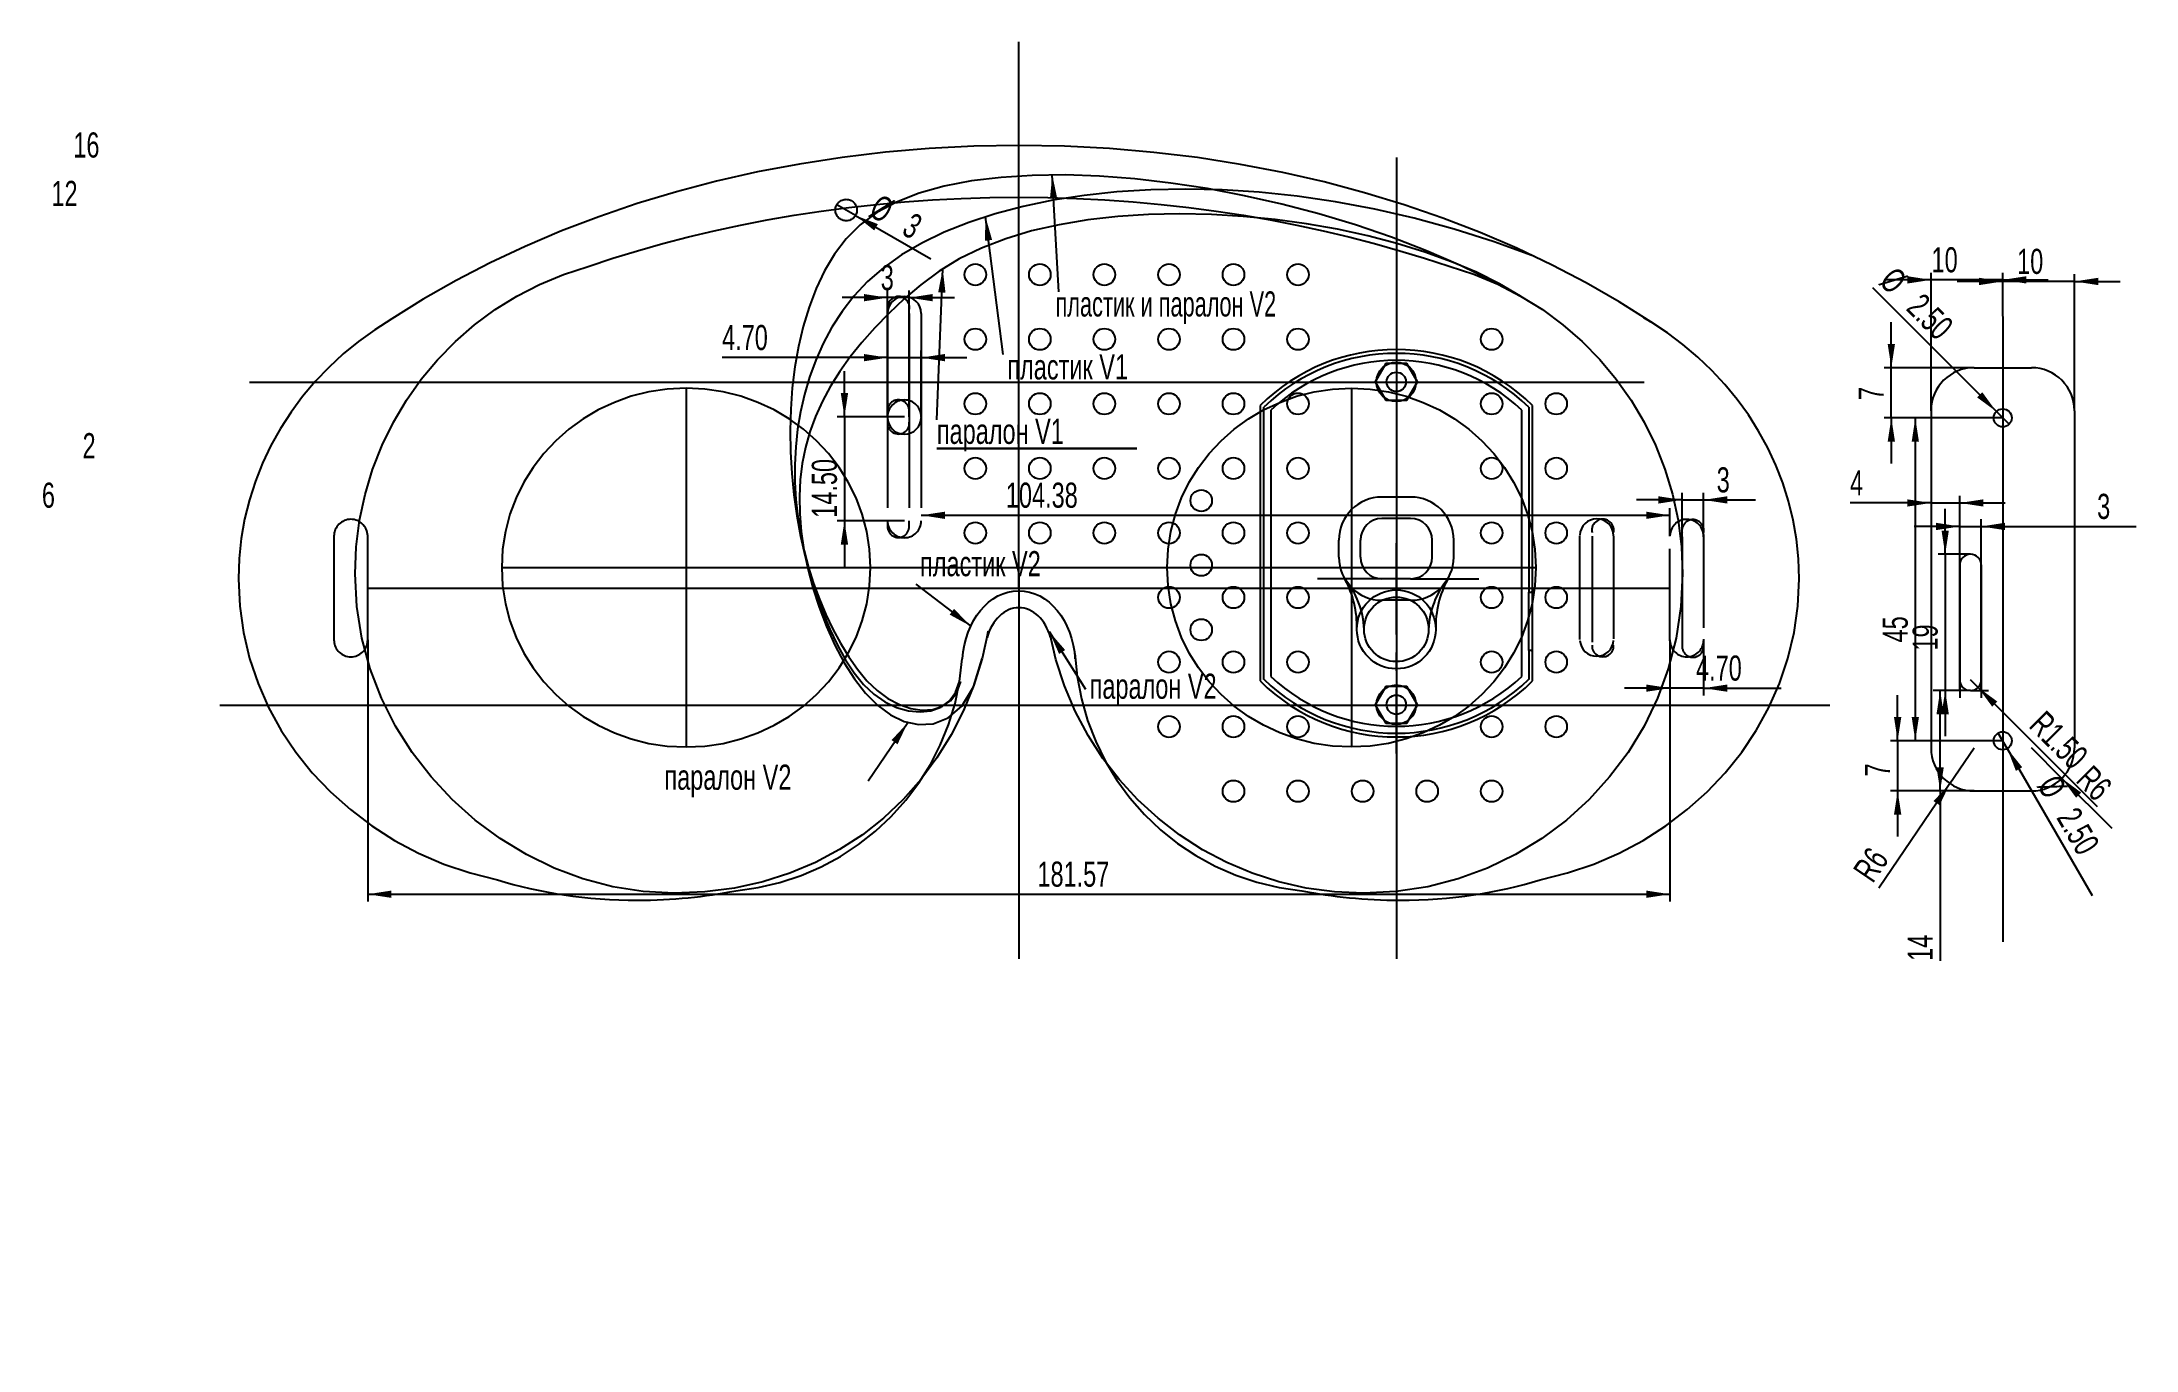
# Model space of a CAD drawing. Extents: x -14 to 278, y 0 to 182.
import ezdxf
from ezdxf.enums import TextEntityAlignment as Align

# ---------------------------------------------------------------- set-up
doc = ezdxf.new("R2010")
doc.units = 0
doc.linetypes.add('CENTERX2', pattern=[20.32, 12.7, -2.54, 2.54, -2.54])
doc.layers.get('0').update_dxf_attribs({"linetype": 'CONTINUOUS'})
doc.dimstyles.new('SLDDIMSTYLE0', dxfattribs={"dimtxt": 3.5, "dimasz": 3.302, "dimexe": 0, "dimexo": 0.0625, "dimgap": 0.875, "dimtad": 2, "dimrnd": 1e-09, "dimzin": 12, "dimsah": 1, "dimcen": 0.09, "dimazin": 3, "dimtfac": 1, "dimtofl": 0, "dimtmove": 0, "dimatfit": 3})
doc.dimstyles.new('SLDDIMSTYLE1', dxfattribs={"dimtxt": 3.5, "dimasz": 3.302, "dimexe": 0, "dimexo": 0.0625, "dimgap": 0.875, "dimtad": 2, "dimrnd": 1e-09, "dimzin": 4, "dimsah": 1, "dimcen": 0.09, "dimazin": 3, "dimtfac": 1, "dimtmove": 0, "dimatfit": 3})
doc.dimstyles.new('SLDDIMSTYLE2', dxfattribs={"dimtxt": 3.5, "dimasz": 3.302, "dimexe": 0, "dimexo": 0.0625, "dimgap": 0.875, "dimtad": 2, "dimrnd": 1e-09, "dimzin": 12, "dimblk1": 'NONE', "dimsah": 1, "dimcen": 0, "dimazin": 3, "dimtfac": 1, "dimtmove": 0, "dimatfit": 3})
doc.dimstyles.new('SLDDIMSTYLE3', dxfattribs={"dimtxt": 3.5, "dimasz": 3.302, "dimexe": 0, "dimexo": 0.0625, "dimgap": 0.875, "dimtad": 2, "dimrnd": 1e-09, "dimzin": 12, "dimblk1": 'NONE', "dimblk2": 'NONE', "dimsah": 1, "dimcen": 0.09, "dimazin": 3, "dimtfac": 1, "dimtmove": 0, "dimatfit": 3})
doc.dimstyles.new('SLDDIMSTYLE4', dxfattribs={"dimtxt": 3.5, "dimasz": 3.302, "dimexe": 0, "dimexo": 0.0625, "dimgap": 0.875, "dimtad": 2, "dimrnd": 1e-09, "dimzin": 12, "dimsah": 1, "dimcen": 0.09, "dimazin": 3, "dimtfac": 1, "dimtmove": 0, "dimatfit": 3})
doc.dimstyles.new('SLDDIMSTYLE5', dxfattribs={"dimtxt": 3.5, "dimasz": 3.302, "dimexe": 0, "dimexo": 0.0625, "dimgap": 0.875, "dimtad": 2, "dimrnd": 1e-09, "dimzin": 4, "dimblk1": 'NONE', "dimsah": 1, "dimcen": 0, "dimazin": 3, "dimtfac": 1, "dimtmove": 0, "dimatfit": 3})
doc.dimstyles.new('SLDDIMSTYLE6', dxfattribs={"dimtxt": 3.5, "dimasz": 3.302, "dimexe": 0, "dimexo": 0.0625, "dimgap": 0.875, "dimtad": 2, "dimrnd": 1e-09, "dimzin": 12, "dimsah": 1, "dimcen": 0, "dimazin": 3, "dimtfac": 1, "dimtofl": 0, "dimtmove": 0, "dimatfit": 3})
doc.dimstyles.new('SLDDIMSTYLE7', dxfattribs={"dimtxt": 3.5, "dimasz": 3.302, "dimexe": 0, "dimexo": 0.0625, "dimgap": 0.875, "dimtad": 2, "dimrnd": 1e-09, "dimzin": 4, "dimsah": 1, "dimcen": 0, "dimazin": 3, "dimtfac": 1, "dimtofl": 0, "dimtmove": 0, "dimatfit": 3})

msp = doc.modelspace()

# ---------------------------------------------------------------- blocks, each defined once
blk = doc.blocks.new('_D')
at = {"color": 179, "linetype": 'CONTINUOUS'}
for p, q in [((31.45, 98.98), (31.45, 62.54)), ((213.02, 98.98), (213.02, 62.54)), ((31.45, 63.54), (213.02, 63.54))]:
    blk.add_line(p, q, dxfattribs=at)
for points in [[(31.45, 63.54), (34.75, 63.03), (34.75, 64.05)], [(213.02, 63.54), (209.71, 64.05), (209.71, 63.03)]]:
    blk.add_solid(points, dxfattribs=at)
at = {"color": 179, "linetype": 'CONTINUOUS', "width": 0.7}
blk.add_text('181.57', height=3.5, dxfattribs=at).set_placement((124.83, 63.54, 0.1), align=Align.BOTTOM_LEFT)
blk = doc.blocks.new('_D_1')
at = {"color": 179, "linetype": 'CONTINUOUS'}
for p, q in [((103.93, 138.33), (80.86, 138.33)), ((103.93, 130.08), (103.93, 139.33)), ((103.93, 138.33), (108.63, 138.33)), ((108.63, 130.08), (108.63, 139.33)), ((108.63, 138.33), (114.98, 138.33))]:
    blk.add_line(p, q, dxfattribs=at)
for points in [[(103.93, 138.33), (100.63, 138.84), (100.63, 137.82)], [(108.63, 138.33), (111.93, 137.82), (111.93, 138.84)]]:
    blk.add_solid(points, dxfattribs=at)
at = {"color": 179, "linetype": 'CONTINUOUS', "width": 0.7}
blk.add_text('4.70', height=3.5, dxfattribs=at).set_placement((80.86, 138.33, 0.1), align=Align.BOTTOM_LEFT)
blk = doc.blocks.new('_D_2')
at = {"color": 179, "linetype": 'CONTINUOUS'}
for p, q in [((97.92, 130.08), (97.92, 136.43)), ((106.28, 130.08), (96.92, 130.08)), ((97.92, 130.08), (97.92, 115.58)), ((106.28, 115.58), (96.92, 115.58)), ((97.92, 115.58), (97.92, 109.23))]:
    blk.add_line(p, q, dxfattribs=at)
for points in [[(97.92, 130.08), (98.43, 133.38), (97.41, 133.38)], [(97.92, 115.58), (97.41, 112.28), (98.43, 112.28)]]:
    blk.add_solid(points, dxfattribs=at)
at = {"color": 179, "linetype": 'CONTINUOUS', "width": 0.7}
blk.add_text('14.50', height=3.5, rotation=90, dxfattribs=at).set_placement((97.92, 116.01, 0.1), align=Align.BOTTOM_LEFT)
blk = doc.blocks.new('_D_3')
at = {"color": 179, "linetype": 'CONTINUOUS'}
for q in [(96.87, 159.65), (109.96, 152.09)]:
    blk.add_line((99.47, 158.15), q, dxfattribs=at)
blk.add_solid([(99.47, 158.15), (102.07, 156.06), (102.58, 156.94)], dxfattribs=at)
at = {"color": 179, "linetype": 'CONTINUOUS', "width": 0.7}
for s, p in [('%%c', (100.62, 157.32, 0.1)), ('3', (105.22, 154.73, 0.1))]:
    blk.add_text(s, height=3.5, rotation=330, dxfattribs=at).set_placement(p, align=Align.BOTTOM_LEFT)
blk = doc.blocks.new('_NONE')
blk = doc.blocks.new('_D_4')
at = {"color": 7, "linetype": 'CONTINUOUS', "width": 0.7}
blk.add_text('16', height=3.5, dxfattribs=at).set_placement((-9.6, 165.17, 0.1), align=Align.BOTTOM_LEFT)
blk = doc.blocks.new('_D_5')
at = {"color": 7, "linetype": 'CONTINUOUS', "width": 0.7}
blk.add_text('12', height=3.5, dxfattribs=at).set_placement((-12.65, 158.42, 0.1), align=Align.BOTTOM_LEFT)
blk = doc.blocks.new('_D_6')
at = {"color": 179, "linetype": 'CONTINUOUS'}
for p, q in [((213.02, 113.45), (213.02, 117.36)), ((108.63, 116.36), (213.02, 116.36))]:
    blk.add_line(p, q, dxfattribs=at)
for points in [[(108.63, 116.36), (111.93, 115.85), (111.93, 116.86)], [(213.02, 116.36), (209.71, 116.86), (209.71, 115.85)]]:
    blk.add_solid(points, dxfattribs=at)
at = {"color": 179, "linetype": 'CONTINUOUS', "width": 0.7}
blk.add_text('104.38', height=3.5, dxfattribs=at).set_placement((120.43, 116.36, 0.1), align=Align.BOTTOM_LEFT)
blk = doc.blocks.new('_D_7')
at = {"color": 179, "linetype": 'CONTINUOUS'}
for p, q in [((103.93, 146.69), (97.58, 146.69)), ((103.93, 130.08), (103.93, 147.69)), ((106.93, 146.69), (103.93, 146.69)), ((106.93, 130.08), (106.93, 147.69)), ((106.93, 146.69), (113.28, 146.69))]:
    blk.add_line(p, q, dxfattribs=at)
for points in [[(103.93, 146.69), (100.63, 147.2), (100.63, 146.18)], [(106.93, 146.69), (110.23, 146.18), (110.23, 147.2)]]:
    blk.add_solid(points, dxfattribs=at)
at = {"color": 179, "linetype": 'CONTINUOUS', "width": 0.7}
blk.add_text('3', height=3.5, dxfattribs=at).set_placement((102.98, 146.69, 0.1), align=Align.BOTTOM_LEFT)
blk = doc.blocks.new('_D_8')
at = {"color": 179, "linetype": 'CONTINUOUS'}
for p, q in [((214.71, 118.5), (208.36, 118.5)), ((214.71, 113.36), (214.71, 119.5)), ((214.71, 118.5), (217.71, 118.5)), ((217.71, 113.36), (217.71, 119.5)), ((217.71, 118.5), (224.97, 118.5))]:
    blk.add_line(p, q, dxfattribs=at)
for points in [[(214.71, 118.5), (211.41, 119.01), (211.41, 117.99)], [(217.71, 118.5), (221.02, 117.99), (221.02, 119.01)]]:
    blk.add_solid(points, dxfattribs=at)
at = {"color": 179, "linetype": 'CONTINUOUS', "width": 0.7}
blk.add_text('3', height=3.5, dxfattribs=at).set_placement((219.54, 118.5, 0.1), align=Align.BOTTOM_LEFT)
blk = doc.blocks.new('_D_9')
at = {"color": 179, "linetype": 'CONTINUOUS'}
for p, q in [((213.02, 98.98), (213.02, 91.26)), ((217.71, 99.07), (217.71, 91.26)), ((213.02, 92.26), (206.67, 92.26)), ((217.71, 92.26), (213.02, 92.26)), ((217.71, 92.26), (228.55, 92.26))]:
    blk.add_line(p, q, dxfattribs=at)
for points in [[(213.02, 92.26), (209.71, 92.77), (209.71, 91.76)], [(217.71, 92.26), (221.02, 91.76), (221.02, 92.77)]]:
    blk.add_solid(points, dxfattribs=at)
at = {"color": 179, "linetype": 'CONTINUOUS', "width": 0.7}
blk.add_text('4.70', height=3.5, dxfattribs=at).set_placement((216.66, 92.26, 0.1), align=Align.BOTTOM_LEFT)
blk = doc.blocks.new('_D_10')
at = {"color": 7, "linetype": 'CONTINUOUS', "width": 0.7}
blk.add_text('2', height=3.5, dxfattribs=at).set_placement((-8.31, 123.26, 0.1), align=Align.BOTTOM_LEFT)
blk = doc.blocks.new('_D_11')
at = {"color": 7, "linetype": 'CONTINUOUS', "width": 0.7}
blk.add_text('6', height=3.5, dxfattribs=at).set_placement((-13.98, 116.36, 0.1), align=Align.BOTTOM_LEFT)
blk = doc.blocks.new('SW_NOTE_0')
at = {"color": 0, "linetype": 'CONTINUOUS'}
blk.add_line((0.9, -16.29), (0, 0), dxfattribs=at)
at = {"color": 0}
blk.add_solid([(0, 0), (-0.33, -3.32), (0.69, -3.27)], dxfattribs=at)
at = {"color": 0, "linetype": 'CONTINUOUS', "width": 0.6475}
blk.add_text('пластик и паралон V2', height=3.5, dxfattribs=at).set_placement((0.45, -20.78), align=Align.BOTTOM_LEFT)
blk = doc.blocks.new('SW_NOTE_1')
at = {"color": 0, "linetype": 'CONTINUOUS'}
for p, q in [((-0.83, -21.03), (0, 0)), ((-0.83, -25.05), (27.08, -25.05)), ((27.08, -25.05), (-0.83, -25.05)), ((-0.83, -25.05), (27.08, -25.05)), ((27.08, -25.05), (-0.83, -25.05)), ((-0.83, -25.05), (27.08, -25.05)), ((27.08, -25.05), (-0.83, -25.05))]:
    blk.add_line(p, q, dxfattribs=at)
at = {"color": 0}
blk.add_solid([(0, 0), (-0.64, -3.28), (0.38, -3.32)], dxfattribs=at)
at = {"color": 0, "linetype": 'CONTINUOUS', "width": 0.7}
blk.add_text('паралон V1', height=3.5, dxfattribs=at).set_placement((-0.82, -25.45), align=Align.BOTTOM_LEFT)
blk = doc.blocks.new('SW_NOTE_2')
at = {"color": 0, "linetype": 'CONTINUOUS'}
blk.add_line((2.45, -19.19), (0, 0), dxfattribs=at)
at = {"color": 0}
blk.add_solid([(0, 0), (-0.09, -3.34), (0.92, -3.21)], dxfattribs=at)
at = {"color": 0, "linetype": 'CONTINUOUS', "width": 0.7}
blk.add_text('пластик V1', height=3.5, dxfattribs=at).set_placement((3.04, -23.71), align=Align.BOTTOM_LEFT)
blk = doc.blocks.new('SW_NOTE_3')
at = {"color": 0, "linetype": 'CONTINUOUS'}
blk.add_line((5.05, -8.01), (0, 0), dxfattribs=at)
at = {"color": 0}
blk.add_solid([(0, 0), (1.33, -3.06), (2.19, -2.52)], dxfattribs=at)
at = {"color": 0, "linetype": 'CONTINUOUS', "width": 0.7}
blk.add_text('паралон V2', height=3.5, dxfattribs=at).set_placement((5.6, -10.36), align=Align.BOTTOM_LEFT)
blk = doc.blocks.new('SW_NOTE_4')
at = {"color": 0, "linetype": 'CONTINUOUS'}
blk.add_line((-7.66, 5.85), (0, 0), dxfattribs=at)
at = {"color": 0}
blk.add_solid([(0, 0), (-2.32, 2.41), (-2.93, 1.6)], dxfattribs=at)
at = {"color": 0, "linetype": 'CONTINUOUS', "width": 0.7}
blk.add_text('пластик V2', height=3.5, dxfattribs=at).set_placement((-7.06, 5.91), align=Align.BOTTOM_LEFT)
blk = doc.blocks.new('SW_NOTE_5')
at = {"color": 0, "linetype": 'CONTINUOUS'}
blk.add_line((-5.54, -8.11), (0, 0), dxfattribs=at)
at = {"color": 0}
blk.add_solid([(0, 0), (-2.28, -2.44), (-1.44, -3.01)], dxfattribs=at)
at = {"color": 0, "linetype": 'CONTINUOUS', "width": 0.7}
blk.add_text('паралон V2', height=3.5, dxfattribs=at).set_placement((-33.94, -10.4), align=Align.BOTTOM_LEFT)
blk = doc.blocks.new('_D_12')
at = {"color": 179, "linetype": 'CONTINUOUS'}
for p, q in [((259.43, 129.93), (246.23, 129.93)), ((247.23, 129.93), (247.23, 84.93)), ((259.43, 84.93), (246.23, 84.93))]:
    blk.add_line(p, q, dxfattribs=at)
for points in [[(247.23, 129.93), (246.73, 126.63), (247.74, 126.63)], [(247.23, 84.93), (247.74, 88.23), (246.73, 88.23)]]:
    blk.add_solid(points, dxfattribs=at)
at = {"color": 179, "linetype": 'CONTINUOUS', "width": 0.7}
blk.add_text('45', height=3.5, rotation=90, dxfattribs=at).set_placement((247.23, 98.64, 0.1), align=Align.BOTTOM_LEFT)
blk = doc.blocks.new('_D_13')
at = {"color": 179, "linetype": 'CONTINUOUS'}
for p, q in [((243.89, 136.93), (243.89, 143.28)), ((255.43, 136.93), (242.89, 136.93)), ((243.89, 129.93), (243.89, 136.93)), ((259.43, 129.93), (242.89, 129.93)), ((243.89, 129.93), (243.89, 123.58))]:
    blk.add_line(p, q, dxfattribs=at)
for points in [[(243.89, 136.93), (244.4, 140.23), (243.38, 140.23)], [(243.89, 129.93), (243.38, 126.63), (244.4, 126.63)]]:
    blk.add_solid(points, dxfattribs=at)
at = {"color": 179, "linetype": 'CONTINUOUS', "width": 0.7}
blk.add_text('7', height=3.5, rotation=90, dxfattribs=at).set_placement((243.89, 132.42, 0.1), align=Align.BOTTOM_LEFT)
blk = doc.blocks.new('_D_14')
at = {"color": 179, "linetype": 'CONTINUOUS'}
for p, q in [((244.77, 84.93), (244.77, 91.28)), ((259.43, 84.93), (243.77, 84.93)), ((244.77, 84.93), (244.77, 77.93)), ((255.43, 77.93), (243.77, 77.93)), ((244.77, 77.93), (244.77, 71.58))]:
    blk.add_line(p, q, dxfattribs=at)
for points in [[(244.77, 84.93), (245.28, 88.23), (244.26, 88.23)], [(244.77, 77.93), (244.26, 74.63), (245.28, 74.63)]]:
    blk.add_solid(points, dxfattribs=at)
at = {"color": 179, "linetype": 'CONTINUOUS', "width": 0.7}
blk.add_text('7', height=3.5, rotation=90, dxfattribs=at).set_placement((244.77, 79.96, 0.1), align=Align.BOTTOM_LEFT)
blk = doc.blocks.new('_D_15')
at = {"color": 179, "linetype": 'CONTINUOUS'}
for q in [(241.32, 148.04), (260.31, 129.05)]:
    blk.add_line((258.54, 130.81), q, dxfattribs=at)
blk.add_solid([(258.54, 130.81), (256.57, 133.51), (255.85, 132.79)], dxfattribs=at)
at = {"color": 179, "linetype": 'CONTINUOUS', "width": 0.7}
for s, p in [('%%c', (241.29, 148.01, 0.1)), ('2.50', (245.06, 144.32, 0.1))]:
    blk.add_text(s, height=3.5, rotation=-45, dxfattribs=at).set_placement(p, align=Align.BOTTOM_LEFT)
blk = doc.blocks.new('_D_16')
at = {"color": 179, "linetype": 'CONTINUOUS'}
for q in [(258.8, 86.01), (271.87, 63.38)]:
    blk.add_line((260.05, 83.85), q, dxfattribs=at)
blk.add_solid([(260.05, 83.85), (261.26, 80.73), (262.14, 81.24)], dxfattribs=at)
at = {"color": 179, "linetype": 'CONTINUOUS', "width": 0.7}
for s, p in [('%%c', (263.25, 78.23, 0.1)), ('2.50', (265.93, 73.69, 0.1))]:
    blk.add_text(s, height=3.5, rotation=300, dxfattribs=at).set_placement(p, align=Align.BOTTOM_LEFT)
blk = doc.blocks.new('_D_17')
at = {"color": 179, "linetype": 'CONTINUOUS'}
for p, q in [((259.43, 148.95), (253.08, 148.95)), ((259.43, 144.09), (259.43, 149.95)), ((269.43, 148.95), (259.43, 148.95)), ((269.43, 130.93), (269.43, 149.95)), ((269.43, 148.95), (275.78, 148.95))]:
    blk.add_line(p, q, dxfattribs=at)
for points in [[(259.43, 148.95), (256.13, 149.46), (256.13, 148.44)], [(269.43, 148.95), (272.73, 148.44), (272.73, 149.46)]]:
    blk.add_solid(points, dxfattribs=at)
at = {"color": 179, "linetype": 'CONTINUOUS', "width": 0.7}
blk.add_text('10', height=3.5, dxfattribs=at).set_placement((261.43, 148.95, 0.1), align=Align.BOTTOM_LEFT)
blk = doc.blocks.new('_D_18')
at = {"color": 179, "linetype": 'CONTINUOUS'}
for p, q in [((249.43, 149.17), (243.08, 149.17)), ((249.43, 130.93), (249.43, 150.17)), ((259.43, 149.17), (249.43, 149.17)), ((259.43, 144.09), (259.43, 150.17)), ((259.43, 149.17), (265.78, 149.17))]:
    blk.add_line(p, q, dxfattribs=at)
for points in [[(249.43, 149.17), (246.13, 149.68), (246.13, 148.66)], [(259.43, 149.17), (262.73, 148.66), (262.73, 149.68)]]:
    blk.add_solid(points, dxfattribs=at)
at = {"color": 179, "linetype": 'CONTINUOUS', "width": 0.7}
blk.add_text('10', height=3.5, dxfattribs=at).set_placement((249.5, 149.17, 0.1), align=Align.BOTTOM_LEFT)
blk = doc.blocks.new('_D_19')
at = {"color": 179, "linetype": 'CONTINUOUS'}
for q in [(255.43, 83.93), (242.14, 64.37)]:
    blk.add_line((252.06, 78.97), q, dxfattribs=at)
blk.add_solid([(252.06, 78.97), (249.78, 76.52), (250.62, 75.95)], dxfattribs=at)
at = {"color": 179, "linetype": 'CONTINUOUS', "width": 0.7}
blk.add_text('R6', height=3.5, rotation=55.8249, dxfattribs=at).set_placement((242.17, 64.35, 0.1), align=Align.BOTTOM_LEFT)
blk = doc.blocks.new('_D_20')
at = {"color": 179, "linetype": 'CONTINUOUS'}
for p, q in [((253.43, 114.8), (247.08, 114.8)), ((253.43, 91.93), (253.43, 115.8)), ((253.43, 114.8), (256.43, 114.8)), ((256.43, 91.93), (256.43, 115.8)), ((256.43, 114.8), (278.02, 114.8))]:
    blk.add_line(p, q, dxfattribs=at)
for points in [[(253.43, 114.8), (250.13, 115.31), (250.13, 114.29)], [(256.43, 114.8), (259.73, 114.29), (259.73, 115.31)]]:
    blk.add_solid(points, dxfattribs=at)
at = {"color": 179, "linetype": 'CONTINUOUS', "width": 0.7}
blk.add_text('3', height=3.5, dxfattribs=at).set_placement((272.59, 114.8, 0.1), align=Align.BOTTOM_LEFT)
blk = doc.blocks.new('_D_21')
at = {"color": 179, "linetype": 'CONTINUOUS'}
for p, q in [((251.4, 110.93), (251.4, 117.28)), ((254.93, 110.93), (250.4, 110.93)), ((251.4, 110.93), (251.4, 91.93)), ((254.93, 91.93), (250.4, 91.93)), ((251.4, 91.93), (251.4, 85.58))]:
    blk.add_line(p, q, dxfattribs=at)
for points in [[(251.4, 110.93), (251.91, 114.23), (250.89, 114.23)], [(251.4, 91.93), (250.89, 88.63), (251.91, 88.63)]]:
    blk.add_solid(points, dxfattribs=at)
at = {"color": 179, "linetype": 'CONTINUOUS', "width": 0.7}
blk.add_text('19', height=3.5, rotation=90, dxfattribs=at).set_placement((251.4, 97.5, 0.1), align=Align.BOTTOM_LEFT)
blk = doc.blocks.new('_D_22')
at = {"color": 179, "linetype": 'CONTINUOUS'}
for q in [(254.93, 93.43), (272.61, 75.75)]:
    blk.add_line((255.99, 92.37), q, dxfattribs=at)
blk.add_solid([(255.99, 92.37), (257.96, 89.67), (258.68, 90.39)], dxfattribs=at)
at = {"color": 179, "linetype": 'CONTINUOUS', "width": 0.7}
blk.add_text('R1.50', height=3.5, rotation=315, dxfattribs=at).set_placement((262.17, 86.14, 0.1), align=Align.BOTTOM_LEFT)
blk = doc.blocks.new('_D_23')
at = {"color": 179, "linetype": 'CONTINUOUS'}
for p, q in [((249.43, 118.08), (238.13, 118.08)), ((249.43, 118.08), (253.43, 118.08)), ((253.43, 109.43), (253.43, 119.08)), ((253.43, 118.08), (259.78, 118.08))]:
    blk.add_line(p, q, dxfattribs=at)
for points in [[(249.43, 118.08), (246.13, 118.58), (246.13, 117.57)], [(253.43, 118.08), (256.73, 117.57), (256.73, 118.58)]]:
    blk.add_solid(points, dxfattribs=at)
at = {"color": 179, "linetype": 'CONTINUOUS', "width": 0.7}
blk.add_text('4', height=3.5, dxfattribs=at).set_placement((238.13, 118.08, 0.1), align=Align.BOTTOM_LEFT)
blk = doc.blocks.new('_D_24')
at = {"color": 179, "linetype": 'CONTINUOUS'}
for p, q in [((254.93, 91.93), (249.7, 91.93)), ((250.7, 77.93), (250.7, 91.93)), ((255.43, 77.93), (249.7, 77.93)), ((250.7, 77.93), (250.7, 54.26))]:
    blk.add_line(p, q, dxfattribs=at)
for points in [[(250.7, 91.93), (250.19, 88.63), (251.2, 88.63)], [(250.7, 77.93), (251.2, 81.23), (250.19, 81.23)]]:
    blk.add_solid(points, dxfattribs=at)
at = {"color": 179, "linetype": 'CONTINUOUS', "width": 0.7}
blk.add_text('14', height=3.5, rotation=90, dxfattribs=at).set_placement((250.7, 54.26, 0.1), align=Align.BOTTOM_LEFT)
blk = doc.blocks.new('_D_25')
at = {"color": 179, "linetype": 'CONTINUOUS'}
for q in [(263.43, 83.93), (274.62, 72.74)]:
    blk.add_line((267.67, 79.69), q, dxfattribs=at)
blk.add_solid([(267.67, 79.69), (269.65, 76.99), (270.36, 77.71)], dxfattribs=at)
at = {"color": 179, "linetype": 'CONTINUOUS', "width": 0.7}
blk.add_text('R6', height=3.5, rotation=315, dxfattribs=at).set_placement((268.72, 78.53, 0.1), align=Align.BOTTOM_LEFT)

# ---------------------------------------------------------------- dimensions: what is measured, and where the dimension line sits
at = {"color": 7, "linetype": 'CONTINUOUS'}
for base, picture, middle in [((-5.596029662, 0), '_D_4', (-5.596029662, 165.166669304)), ((-8.640103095, 0), '_D_5', (-8.640103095, 158.418196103)), ((-5.596029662, 0), '_D_10', (-5.596029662, 123.25545282)), ((-11.266962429, 0), '_D_11', (-11.266962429, 116.35565529))]:
    dim = msp.add_linear_dim(base=base, p1=(0, 0), p2=(0, 0), angle=90, dimstyle='SLDDIMSTYLE3', dxfattribs=at)
    dim.commit()
    dim.dimension.update_dxf_attribs({"geometry": picture, "text_midpoint": middle, "dimtype": 160})
at = {"color": 179, "linetype": 'CONTINUOUS'}
for p1, p2, dimstyle, picture, middle in [((96.867, 159.649), (99.465, 158.149), 'SLDDIMSTYLE2', '_D_3', (105.691, 154.554)), ((260.311, 129.046), (258.543, 130.814), 'SLDDIMSTYLE5', '_D_15', (247.234, 142.123)), ((258.802, 86.012), (260.052, 83.847), 'SLDDIMSTYLE5', '_D_16', (267.692, 70.615))]:
    dim = msp.add_diameter_dim_2p(p1=p1, p2=p2, dimstyle=dimstyle, dxfattribs=at)
    dim.commit()
    dim.dimension.update_dxf_attribs({"geometry": picture, "text_midpoint": middle, "dimtype": 163})
for base, p1, p2, dimstyle, picture, middle in [((249.427, 149.167), (259.427, 144.086), (249.427, 130.93), 'SLDDIMSTYLE4', '_D_18', (253.513, 149.167)), ((259.427, 148.952), (269.427, 130.93), (259.427, 144.086), 'SLDDIMSTYLE4', '_D_17', (265.439, 148.952)), ((103.931, 146.692), (106.931, 130.083), (103.931, 130.083), 'SLDDIMSTYLE4', '_D_7', (105.691, 146.692)), ((108.631, 138.331), (103.931, 130.083), (108.631, 130.083), 'SLDDIMSTYLE1', '_D_1', (86.809, 138.331)), ((253.427, 118.075), (249.427, 130.93), (253.427, 109.431), 'SLDDIMSTYLE4', '_D_23', (240.843, 118.075)), ((217.714, 118.5), (214.714, 113.358), (217.714, 113.358), 'SLDDIMSTYLE4', '_D_8', (222.253, 118.5)), ((213.0159, 116.3557), (108.6315, 115.5828), (213.0159, 113.4474), 'SLDDIMSTYLE0', '_D_6', (128.9634, 116.3557)), ((256.427, 114.8), (253.427, 91.93), (256.427, 91.93), 'SLDDIMSTYLE4', '_D_20', (275.306, 114.8)), ((213.016, 63.543), (31.446, 98.983), (213.016, 98.983), 'SLDDIMSTYLE0', '_D', (133.367, 63.543)), ((213.016, 92.264), (217.714, 99.072), (213.016, 98.983), 'SLDDIMSTYLE1', '_D_9', (222.606, 92.264))]:
    dim = msp.add_linear_dim(base=base, p1=p1, p2=p2, dimstyle=dimstyle, dxfattribs=at)
    dim.commit()
    dim.dimension.update_dxf_attribs({"geometry": picture, "text_midpoint": middle, "dimtype": 160})
for base, p1, p2, dimstyle, picture, middle in [((243.888, 136.93), (259.427, 129.93), (255.427, 136.93), 'SLDDIMSTYLE4', '_D_13', (243.888, 135.133)), ((97.922, 115.583), (106.281, 130.083), (106.281, 115.583), 'SLDDIMSTYLE1', '_D_2', (97.922, 123.255)), ((247.234, 84.93), (259.427, 129.93), (259.427, 84.93), 'SLDDIMSTYLE0', '_D_12', (247.234, 102.65)), ((251.402, 91.93), (254.926, 110.93), (254.926, 91.93), 'SLDDIMSTYLE4', '_D_21', (251.402, 101.503)), ((244.772, 77.93), (259.427, 84.93), (255.427, 77.93), 'SLDDIMSTYLE4', '_D_14', (244.772, 82.674)), ((250.696, 91.93), (255.427, 77.93), (254.926, 91.93), 'SLDDIMSTYLE0', '_D_24', (250.696, 58.27))]:
    dim = msp.add_linear_dim(base=base, p1=p1, p2=p2, angle=90, dimstyle=dimstyle, dxfattribs=at)
    dim.commit()
    dim.dimension.update_dxf_attribs({"geometry": picture, "text_midpoint": middle, "dimtype": 160})
for center, mpoint, dimstyle, picture, middle in [((254.928, 93.429), (255.988, 92.369), 'SLDDIMSTYLE7', '_D_22', (267.549, 80.808)), ((255.427, 83.93), (252.057, 78.966), 'SLDDIMSTYLE6', '_D_19', (244.357, 67.626)), ((263.427, 83.93), (267.67, 79.687), 'SLDDIMSTYLE6', '_D_25', (271.913, 75.445))]:
    dim = msp.add_radius_dim(center=center, mpoint=mpoint, dimstyle=dimstyle, dxfattribs=at)
    dim.commit()
    dim.dimension.update_dxf_attribs({"geometry": picture, "text_midpoint": middle, "dimtype": 164})

# ---------------------------------------------------------------- linework, layer by layer
at = {"color": 179, "linetype": 'CONTINUOUS'}
for p, q in [((122.231, 106.215), (122.231, 182.339)), ((174.911, 166.206), (174.911, 54.555)), ((103.931, 144.503), (103.931, 130.003)), ((106.931, 144.503), (106.931, 130.003)), ((108.631, 144.503), (108.631, 130.003)), ((259.427, 144.086), (259.427, 56.9)), ((173.397, 137.505), (171.925, 134.955)), ((176.342, 137.505), (173.397, 137.505)), ((177.814, 134.955), (176.342, 137.505)), ((14.95, 134.907), (209.425, 134.907)), ((171.925, 134.955), (173.397, 132.405)), ((176.342, 132.405), (177.814, 134.955)), ((255.427, 136.93), (263.427, 136.93)), ((75.844, 134.063), (75.844, 84.063)), ((155.869, 131.638), (155.869, 93.271)), ((156.395, 93.492), (156.395, 131.418)), ((168.618, 134.063), (168.618, 84.063)), ((173.397, 132.405), (176.342, 132.405)), ((193.344, 131.418), (193.344, 105.628)), ((193.869, 93.271), (193.869, 131.638)), ((193.869, 105.828), (193.869, 131.638)), ((103.931, 130.596), (103.931, 130.083)), ((106.931, 130.083), (106.931, 130.596)), ((157.369, 131.002), (157.369, 93.907)), ((192.369, 93.907), (192.369, 131.002)), ((249.427, 130.93), (249.427, 83.93)), ((269.427, 130.93), (269.427, 83.93)), ((176.869, 118.903), (172.869, 118.903)), ((103.938, 115.409), (103.938, 114.892)), ((106.931, 114.892), (106.931, 115.583)), ((176.869, 115.903), (172.869, 115.903)), ((166.869, 110.511), (166.869, 112.903)), ((169.869, 110.511), (169.869, 112.903)), ((179.869, 110.511), (179.869, 112.903)), ((182.869, 110.511), (182.869, 112.903)), ((202.158, 113.426), (202.158, 98.693)), ((214.714, 113.358), (214.714, 98.626)), ((50.13, 109.063), (194.332, 109.063)), ((122.231, 108.186), (122.231, 54.555)), ((253.427, 109.431), (253.427, 93.429)), ((254.926, 110.93), (254.928, 110.93)), ((256.427, 109.431), (256.427, 93.429)), ((31.446, 106.215), (213.016, 106.215)), ((176.869, 107.511), (172.869, 107.511)), ((193.344, 105.628), (193.669, 105.628)), ((193.344, 97.528), (193.344, 105.628)), ((193.869, 97.328), (193.869, 105.828)), ((176.869, 104.511), (172.869, 104.511)), ((193.669, 97.528), (193.344, 97.528)), ((193.344, 97.528), (193.344, 93.492)), ((193.869, 93.271), (193.869, 97.328)), ((214.714, 98.626), (214.725, 98.209)), ((173.397, 92.505), (171.925, 89.955)), ((176.342, 92.505), (173.397, 92.505)), ((177.814, 89.955), (176.342, 92.505)), ((254.926, 91.93), (252.427, 91.93)), ((253.427, 93.429), (253.427, 90.93)), ((254.926, 91.93), (254.928, 91.93)), ((254.928, 91.93), (257.427, 91.93)), ((256.427, 93.429), (256.427, 90.93)), ((10.818, 89.906), (235.301, 89.906)), ((171.925, 89.955), (173.397, 87.405)), ((176.342, 87.405), (177.814, 89.955)), ((173.397, 87.405), (176.342, 87.405)), ((255.427, 77.93), (263.427, 77.93))]:
    msp.add_line(p, q, dxfattribs=at)
at = {"color": 116, "linetype": 'CONTINUOUS'}
for p, q in [((103.624, 166.959), (97.587, 166.237)), ((109.752, 167.481), (103.624, 166.959)), ((115.966, 167.798), (109.752, 167.481)), ((122.257, 167.905), (115.966, 167.798)), ((128.607, 167.796), (122.257, 167.905)), ((134.878, 167.473), (128.607, 167.796)), ((141.062, 166.941), (134.878, 167.473)), ((147.153, 166.206), (141.062, 166.941)), ((85.815, 164.211), (80.094, 162.917)), ((91.648, 165.319), (85.815, 164.211)), ((97.587, 166.237), (91.648, 165.319)), ((153.143, 165.271), (147.153, 166.206)), ((159.026, 164.142), (153.143, 165.271)), ((164.794, 162.825), (159.026, 164.142)), ((74.492, 161.443), (69.016, 159.793)), ((80.094, 162.917), (74.492, 161.443)), ((114.192, 160.521), (118.195, 160.642)), ((118.195, 160.642), (122.228, 160.682)), ((122.228, 160.682), (126.259, 160.642)), ((126.259, 160.642), (130.26, 160.521)), ((170.44, 161.324), (164.794, 162.825)), ((175.957, 159.644), (170.44, 161.324)), ((63.673, 157.971), (58.47, 155.984)), ((69.016, 159.793), (63.673, 157.971)), ((87.143, 157.526), (90.891, 158.176)), ((90.891, 158.176), (94.681, 158.754)), ((94.681, 158.754), (98.51, 159.258)), ((98.51, 159.258), (102.378, 159.689)), ((102.378, 159.689), (106.281, 160.043)), ((106.281, 160.043), (110.22, 160.321)), ((110.22, 160.321), (114.192, 160.521)), ((130.26, 160.521), (134.23, 160.321)), ((134.23, 160.321), (138.166, 160.044)), ((138.166, 160.044), (142.068, 159.69)), ((142.068, 159.69), (145.934, 159.26)), ((145.934, 159.26), (149.761, 158.756)), ((149.761, 158.756), (153.549, 158.178)), ((153.549, 158.178), (157.296, 157.529)), ((181.338, 157.79), (175.957, 159.644)), ((186.576, 155.768), (181.338, 157.79)), ((58.47, 155.984), (53.413, 153.835)), ((72.597, 154.227), (76.163, 155.154)), ((76.163, 155.154), (79.777, 156.014)), ((79.777, 156.014), (83.437, 156.805)), ((83.437, 156.805), (87.143, 157.526)), ((157.296, 157.529), (160.999, 156.808)), ((160.999, 156.808), (164.658, 156.018)), ((164.658, 156.018), (168.27, 155.159)), ((168.27, 155.159), (171.835, 154.233)), ((191.664, 153.581), (186.576, 155.768)), ((53.413, 153.835), (48.51, 151.531)), ((62.204, 151.051), (65.616, 152.174)), ((65.616, 152.174), (69.081, 153.233)), ((69.081, 153.233), (72.597, 154.227)), ((171.835, 154.233), (175.349, 153.24)), ((175.349, 153.24), (178.813, 152.183)), ((178.813, 152.183), (182.223, 151.06)), ((196.594, 151.237), (191.664, 153.581)), ((43.767, 149.074), (39.192, 146.472)), ((48.51, 151.531), (43.767, 149.074)), ((55.423, 148.544), (58.749, 149.931)), ((58.749, 149.931), (62.204, 151.051)), ((182.223, 151.06), (185.682, 149.943)), ((185.682, 149.943), (189.011, 148.557)), ((201.361, 148.738), (196.594, 151.237)), ((39.192, 146.472), (34.79, 143.728)), ((49.211, 145.017), (52.239, 146.902)), ((52.239, 146.902), (55.423, 148.544)), ((189.011, 148.557), (192.198, 146.916)), ((192.198, 146.916), (195.229, 145.032)), ((205.956, 146.091), (201.361, 148.738)), ((210.372, 143.3), (205.956, 146.091)), ((34.79, 143.728), (32.432, 142.227)), ((46.352, 142.903), (49.211, 145.017)), ((195.229, 145.032), (198.091, 142.918)), ((209.285, 143.953), (209.319, 143.932)), ((209.319, 143.932), (209.385, 143.894)), ((209.385, 143.894), (209.452, 143.855)), ((209.452, 143.855), (209.518, 143.816)), ((209.518, 143.816), (209.584, 143.777)), ((209.584, 143.777), (209.65, 143.738)), ((209.65, 143.738), (209.716, 143.699)), ((209.716, 143.699), (209.782, 143.659)), ((209.782, 143.659), (209.848, 143.62)), ((209.848, 143.62), (209.914, 143.58)), ((209.914, 143.58), (209.979, 143.54)), ((209.979, 143.54), (210.045, 143.501)), ((210.045, 143.501), (210.111, 143.461)), ((210.111, 143.461), (210.176, 143.42)), ((210.176, 143.42), (210.242, 143.38)), ((210.242, 143.38), (210.307, 143.34)), ((210.307, 143.34), (210.373, 143.3)), ((212.658, 141.79), (210.372, 143.3)), ((210.373, 143.3), (210.372, 143.3)), ((30.181, 140.597), (28.045, 138.846)), ((32.432, 142.227), (30.181, 140.597)), ((41.19, 138.039), (43.674, 140.573)), ((43.674, 140.573), (46.352, 142.903)), ((198.091, 142.918), (200.772, 140.588)), ((200.772, 140.588), (203.259, 138.053)), ((214.838, 140.159), (212.658, 141.79)), ((28.045, 138.846), (26.028, 136.977)), ((38.912, 135.314), (41.19, 138.039)), ((203.259, 138.053), (205.539, 135.327)), ((216.907, 138.41), (214.838, 140.159)), ((218.86, 136.55), (216.907, 138.41)), ((24.138, 134.997), (22.379, 132.912)), ((26.028, 136.977), (24.138, 134.997)), ((36.855, 132.411), (38.912, 135.314)), ((205.539, 135.327), (207.598, 132.424)), ((220.689, 134.585), (218.86, 136.55)), ((222.389, 132.518), (220.689, 134.585)), ((22.379, 132.912), (20.759, 130.727)), ((35.03, 129.343), (36.855, 132.411)), ((65.836, 132.098), (63.588, 131.045)), ((65.836, 132.098), (63.588, 131.045)), ((68.199, 132.939), (65.836, 132.098)), ((68.199, 132.939), (65.836, 132.098)), ((70.663, 133.555), (68.199, 132.939)), ((70.663, 133.555), (68.199, 132.939)), ((73.216, 133.934), (70.663, 133.555)), ((73.216, 133.934), (70.663, 133.555)), ((75.844, 134.063), (73.216, 133.934)), ((75.844, 134.063), (73.216, 133.934)), ((78.473, 133.934), (75.844, 134.063)), ((78.473, 133.934), (75.844, 134.063)), ((81.026, 133.555), (78.473, 133.934)), ((81.026, 133.555), (78.473, 133.934)), ((83.49, 132.939), (81.026, 133.555)), ((83.49, 132.939), (81.026, 133.555)), ((85.852, 132.098), (83.49, 132.939)), ((85.852, 132.098), (83.49, 132.939)), ((88.1, 131.045), (85.852, 132.098)), ((88.1, 131.045), (85.852, 132.098)), ((156.362, 131.045), (158.609, 132.098)), ((156.362, 131.045), (158.609, 132.098)), ((158.609, 132.098), (160.972, 132.939)), ((158.609, 132.098), (160.972, 132.939)), ((160.972, 132.939), (163.436, 133.555)), ((160.972, 132.939), (163.436, 133.555)), ((163.436, 133.555), (165.989, 133.934)), ((163.436, 133.555), (165.989, 133.934)), ((165.989, 133.934), (168.618, 134.063)), ((165.989, 133.934), (168.618, 134.063)), ((168.618, 134.063), (171.246, 133.934)), ((168.618, 134.063), (171.246, 133.934)), ((171.246, 133.934), (173.799, 133.555)), ((171.246, 133.934), (173.799, 133.555)), ((173.799, 133.555), (176.263, 132.939)), ((173.799, 133.555), (176.263, 132.939)), ((176.263, 132.939), (178.626, 132.098)), ((176.263, 132.939), (178.626, 132.098)), ((178.626, 132.098), (180.873, 131.045)), ((178.626, 132.098), (180.873, 131.045)), ((207.598, 132.424), (209.425, 129.354)), ((223.955, 130.357), (222.389, 132.518)), ((20.759, 130.727), (19.284, 128.447)), ((33.451, 126.122), (35.03, 129.343)), ((61.468, 129.793), (59.489, 128.353)), ((61.468, 129.793), (59.489, 128.353)), ((63.588, 131.045), (61.468, 129.793)), ((63.588, 131.045), (61.468, 129.793)), ((90.22, 129.793), (88.1, 131.045)), ((90.22, 129.793), (88.1, 131.045)), ((92.2, 128.353), (90.22, 129.793)), ((92.2, 128.353), (90.22, 129.793)), ((152.262, 128.353), (154.241, 129.793)), ((152.262, 128.353), (154.241, 129.793)), ((154.241, 129.793), (156.362, 131.045)), ((154.241, 129.793), (156.362, 131.045)), ((180.873, 131.045), (182.994, 129.793)), ((180.873, 131.045), (182.994, 129.793)), ((182.994, 129.793), (184.973, 128.353)), ((182.994, 129.793), (184.973, 128.353)), ((209.425, 129.354), (211.006, 126.132)), ((225.381, 128.105), (223.955, 130.357)), ((17.959, 126.079), (16.791, 123.629)), ((19.284, 128.447), (17.959, 126.079)), ((32.13, 122.762), (33.451, 126.122)), ((57.662, 126.739), (56.003, 124.964)), ((57.662, 126.739), (56.003, 124.964)), ((59.489, 128.353), (57.662, 126.739)), ((59.489, 128.353), (57.662, 126.739)), ((94.026, 126.739), (92.2, 128.353)), ((94.026, 126.739), (92.2, 128.353)), ((95.686, 124.964), (94.026, 126.739)), ((95.686, 124.964), (94.026, 126.739)), ((148.776, 124.964), (150.436, 126.739)), ((148.776, 124.964), (150.436, 126.739)), ((150.436, 126.739), (152.262, 128.353)), ((150.436, 126.739), (152.262, 128.353)), ((184.973, 128.353), (186.8, 126.739)), ((184.973, 128.353), (186.8, 126.739)), ((186.8, 126.739), (188.459, 124.964)), ((186.8, 126.739), (188.459, 124.964)), ((211.006, 126.132), (212.329, 122.771)), ((226.661, 125.769), (225.381, 128.105)), ((227.789, 123.354), (226.661, 125.769)), ((16.791, 123.629), (15.786, 121.101)), ((31.08, 119.276), (32.13, 122.762)), ((54.522, 123.039), (53.234, 120.978)), ((54.522, 123.039), (53.234, 120.978)), ((56.003, 124.964), (54.522, 123.039)), ((56.003, 124.964), (54.522, 123.039)), ((97.166, 123.039), (95.686, 124.964)), ((97.166, 123.039), (95.686, 124.964)), ((98.455, 120.978), (97.166, 123.039)), ((98.455, 120.978), (97.166, 123.039)), ((146.007, 120.978), (147.295, 123.039)), ((146.007, 120.978), (147.295, 123.039)), ((147.295, 123.039), (148.776, 124.964)), ((147.295, 123.039), (148.776, 124.964)), ((188.459, 124.964), (189.94, 123.039)), ((188.459, 124.964), (189.94, 123.039)), ((189.94, 123.039), (191.228, 120.978)), ((189.94, 123.039), (191.228, 120.978)), ((212.329, 122.771), (213.38, 119.283)), ((228.759, 120.865), (227.789, 123.354)), ((15.786, 121.101), (14.95, 118.501)), ((53.234, 120.978), (52.151, 118.793)), ((53.234, 120.978), (52.151, 118.793)), ((99.538, 118.793), (98.455, 120.978)), ((99.538, 118.793), (98.455, 120.978)), ((144.924, 118.793), (146.007, 120.978)), ((144.924, 118.793), (146.007, 120.978)), ((191.228, 120.978), (192.311, 118.793)), ((191.228, 120.978), (192.311, 118.793)), ((229.567, 118.308), (228.759, 120.865)), ((14.95, 118.501), (14.289, 115.836)), ((30.314, 115.676), (31.08, 119.276)), ((52.151, 118.793), (51.286, 116.496)), ((52.151, 118.793), (51.286, 116.496)), ((100.402, 116.496), (99.538, 118.793)), ((100.402, 116.496), (99.538, 118.793)), ((144.059, 116.496), (144.924, 118.793)), ((144.059, 116.496), (144.924, 118.793)), ((192.311, 118.793), (193.176, 116.496)), ((192.311, 118.793), (193.176, 116.496)), ((213.38, 119.283), (214.147, 115.68)), ((230.204, 115.687), (229.567, 118.308)), ((14.289, 115.836), (13.809, 113.11)), ((26.794, 113.921), (26.758, 113.687)), ((26.852, 114.146), (26.794, 113.921)), ((26.931, 114.362), (26.852, 114.146)), ((27.03, 114.567), (26.931, 114.362)), ((27.148, 114.761), (27.03, 114.567)), ((27.283, 114.942), (27.148, 114.761)), ((27.434, 115.109), (27.283, 114.942)), ((27.602, 115.26), (27.434, 115.109)), ((27.782, 115.396), (27.602, 115.26)), ((27.976, 115.513), (27.782, 115.396)), ((28.182, 115.613), (27.976, 115.513)), ((28.398, 115.692), (28.182, 115.613)), ((28.623, 115.75), (28.398, 115.692)), ((28.856, 115.785), (28.623, 115.75)), ((29.096, 115.797), (28.856, 115.785)), ((29.332, 115.786), (29.096, 115.797)), ((29.562, 115.751), (29.332, 115.786)), ((29.784, 115.695), (29.562, 115.751)), ((29.996, 115.619), (29.784, 115.695)), ((29.846, 111.975), (30.314, 115.676)), ((30.199, 115.523), (29.996, 115.619)), ((30.39, 115.409), (30.199, 115.523)), ((30.57, 115.278), (30.39, 115.409)), ((30.735, 115.131), (30.57, 115.278)), ((30.887, 114.969), (30.735, 115.131)), ((31.022, 114.793), (30.887, 114.969)), ((31.141, 114.605), (31.022, 114.793)), ((31.242, 114.406), (31.141, 114.605)), ((31.325, 114.195), (31.242, 114.406)), ((31.386, 113.976), (31.325, 114.195)), ((31.427, 113.749), (31.386, 113.976)), ((50.652, 114.101), (50.263, 111.619)), ((50.652, 114.101), (50.263, 111.619)), ((51.286, 116.496), (50.652, 114.101)), ((51.286, 116.496), (50.652, 114.101)), ((101.036, 114.101), (100.402, 116.496)), ((101.036, 114.101), (100.402, 116.496)), ((101.426, 111.619), (101.036, 114.101)), ((101.426, 111.619), (101.036, 114.101)), ((143.036, 111.619), (143.426, 114.101)), ((143.036, 111.619), (143.426, 114.101)), ((143.426, 114.101), (144.059, 116.496)), ((143.426, 114.101), (144.059, 116.496)), ((193.176, 116.496), (193.81, 114.101)), ((193.176, 116.496), (193.81, 114.101)), ((193.81, 114.101), (194.199, 111.619)), ((193.81, 114.101), (194.199, 111.619)), ((214.147, 115.68), (214.616, 111.977)), ((230.667, 113.009), (230.204, 115.687)), ((13.809, 113.11), (13.517, 110.33)), ((26.758, 113.687), (26.746, 113.447)), ((26.746, 113.447), (26.746, 113.442)), ((26.746, 113.442), (26.746, 113.436)), ((26.746, 113.436), (26.746, 113.43)), ((26.746, 113.43), (26.746, 113.425)), ((26.746, 113.425), (26.747, 113.419)), ((26.747, 113.419), (26.747, 113.414)), ((26.747, 113.414), (26.747, 113.408)), ((26.747, 113.408), (26.747, 113.403)), ((26.747, 113.403), (26.747, 113.397)), ((26.747, 113.397), (26.747, 113.391)), ((26.747, 113.391), (26.747, 113.386)), ((26.747, 113.386), (26.747, 113.38)), ((26.747, 113.38), (26.748, 113.375)), ((26.748, 113.375), (26.748, 113.369)), ((26.748, 113.369), (26.748, 113.363)), ((26.748, 113.363), (26.748, 113.358)), ((26.748, 113.358), (26.748, 99.072)), ((29.686, 108.186), (29.846, 111.975)), ((31.445, 113.515), (31.427, 113.749)), ((31.446, 113.515), (31.445, 113.515)), ((31.446, 113.447), (31.446, 113.515)), ((31.446, 98.983), (31.446, 113.447)), ((50.263, 111.619), (50.13, 109.063)), ((50.263, 111.619), (50.13, 109.063)), ((101.559, 109.063), (101.426, 111.619)), ((101.559, 109.063), (101.426, 111.619)), ((142.903, 109.063), (143.036, 111.619)), ((142.903, 109.063), (143.036, 111.619)), ((194.199, 111.619), (194.332, 109.063)), ((194.199, 111.619), (194.332, 109.063)), ((200.46, 99.05), (200.46, 113.515)), ((205.158, 113.426), (205.158, 99.14)), ((213.016, 113.447), (213.016, 113.515)), ((213.016, 113.515), (213.017, 113.515)), ((213.017, 113.515), (213.035, 113.749)), ((214.616, 111.977), (214.776, 108.186)), ((217.704, 113.687), (217.716, 113.447)), ((217.715, 113.391), (217.714, 113.386)), ((217.714, 113.386), (217.714, 113.38)), ((217.714, 113.38), (217.714, 113.375)), ((217.714, 113.375), (217.714, 113.369)), ((217.714, 113.369), (217.714, 113.363)), ((217.714, 113.363), (217.714, 113.358)), ((217.716, 113.425), (217.715, 113.419)), ((217.715, 113.419), (217.715, 113.414)), ((217.715, 113.414), (217.715, 113.408)), ((217.715, 113.408), (217.715, 113.403)), ((217.715, 113.403), (217.715, 113.397)), ((217.715, 113.397), (217.715, 113.391)), ((217.716, 113.447), (217.716, 113.442)), ((217.716, 113.442), (217.716, 113.436)), ((217.716, 113.436), (217.716, 113.43)), ((217.716, 113.43), (217.716, 113.425)), ((230.949, 110.279), (230.667, 113.009)), ((13.517, 110.33), (13.418, 107.502)), ((29.931, 103.637), (29.686, 108.186)), ((50.13, 109.063), (50.263, 106.507)), ((50.13, 109.063), (50.263, 106.507)), ((101.426, 106.507), (101.559, 109.063)), ((101.426, 106.507), (101.559, 109.063)), ((143.036, 106.507), (142.903, 109.063)), ((143.036, 106.507), (142.903, 109.063)), ((194.332, 109.063), (194.199, 106.507)), ((194.332, 109.063), (194.199, 106.507)), ((214.776, 108.186), (214.546, 103.637)), ((231.044, 107.502), (230.949, 110.279)), ((13.418, 107.502), (13.596, 103.703)), ((50.263, 106.507), (50.652, 104.025)), ((50.263, 106.507), (50.652, 104.025)), ((101.036, 104.025), (101.426, 106.507)), ((101.036, 104.025), (101.426, 106.507)), ((119.312, 105.111), (120.004, 105.427)), ((120.004, 105.427), (120.724, 105.658)), ((120.724, 105.658), (121.468, 105.8)), ((121.468, 105.8), (122.232, 105.848)), ((122.232, 105.848), (122.998, 105.799)), ((122.998, 105.799), (123.742, 105.657)), ((123.742, 105.657), (124.462, 105.426)), ((124.462, 105.426), (125.155, 105.11)), ((143.426, 104.025), (143.036, 106.507)), ((143.426, 104.025), (143.036, 106.507)), ((194.199, 106.507), (193.81, 104.025)), ((194.199, 106.507), (193.81, 104.025)), ((230.866, 103.703), (231.044, 107.502)), ((13.596, 103.703), (14.122, 99.997)), ((30.647, 99.219), (29.931, 103.637)), ((50.652, 104.025), (51.286, 101.629)), ((50.652, 104.025), (51.286, 101.629)), ((100.402, 101.629), (101.036, 104.025)), ((100.402, 101.629), (101.036, 104.025)), ((115.929, 101.69), (116.384, 102.42)), ((116.384, 102.42), (116.888, 103.092)), ((116.888, 103.092), (117.435, 103.701)), ((117.435, 103.701), (118.024, 104.244)), ((118.024, 104.244), (118.651, 104.715)), ((118.651, 104.715), (119.312, 105.111)), ((119.519, 102.316), (119.239, 102.028)), ((119.815, 102.577), (119.519, 102.316)), ((120.126, 102.808), (119.815, 102.577)), ((120.45, 103.007), (120.126, 102.808)), ((120.786, 103.173), (120.45, 103.007)), ((121.133, 103.305), (120.786, 103.173)), ((121.491, 103.401), (121.133, 103.305)), ((121.858, 103.46), (121.491, 103.401)), ((122.233, 103.48), (121.858, 103.46)), ((122.605, 103.46), (122.233, 103.48)), ((122.97, 103.402), (122.605, 103.46)), ((123.326, 103.307), (122.97, 103.402)), ((123.672, 103.176), (123.326, 103.307)), ((124.007, 103.012), (123.672, 103.176)), ((124.329, 102.815), (124.007, 103.012)), ((124.639, 102.586), (124.329, 102.815)), ((124.934, 102.328), (124.639, 102.586)), ((125.213, 102.042), (124.934, 102.328)), ((125.155, 105.11), (125.816, 104.713)), ((125.816, 104.713), (126.444, 104.24)), ((126.444, 104.24), (127.033, 103.696)), ((127.033, 103.696), (127.581, 103.086)), ((127.581, 103.086), (128.084, 102.413)), ((128.084, 102.413), (128.539, 101.681)), ((144.059, 101.629), (143.426, 104.025)), ((144.059, 101.629), (143.426, 104.025)), ((193.81, 104.025), (193.176, 101.629)), ((193.81, 104.025), (193.176, 101.629)), ((214.546, 103.637), (213.871, 99.219)), ((230.34, 99.997), (230.866, 103.703)), ((14.122, 99.997), (14.98, 96.397)), ((51.286, 101.629), (52.151, 99.333)), ((51.286, 101.629), (52.151, 99.333)), ((52.151, 99.333), (53.234, 97.147)), ((52.151, 99.333), (53.234, 97.147)), ((98.455, 97.147), (99.538, 99.333)), ((98.455, 97.147), (99.538, 99.333)), ((99.538, 99.333), (100.402, 101.629)), ((99.538, 99.333), (100.402, 101.629)), ((114.884, 99.198), (115.176, 100.075)), ((115.176, 100.075), (115.525, 100.907)), ((115.525, 100.907), (115.929, 101.69)), ((117.972, 100.209), (117.116, 96.377)), ((117.804, 99.334), (117.972, 100.209)), ((117.945, 99.781), (117.804, 99.334)), ((118.109, 100.209), (117.945, 99.781)), ((118.295, 100.618), (118.109, 100.209)), ((118.502, 101.005), (118.295, 100.618)), ((118.729, 101.371), (118.502, 101.005)), ((118.975, 101.712), (118.729, 101.371)), ((119.239, 102.028), (118.975, 101.712)), ((125.476, 101.729), (125.213, 102.042)), ((125.722, 101.391), (125.476, 101.729)), ((125.949, 101.029), (125.722, 101.391)), ((126.157, 100.645), (125.949, 101.029)), ((126.343, 100.24), (126.157, 100.645)), ((126.508, 99.816), (126.343, 100.24)), ((126.65, 99.373), (126.508, 99.816)), ((127.392, 96.272), (126.513, 100.094)), ((126.513, 100.094), (126.521, 100.049)), ((126.521, 100.049), (126.529, 100.004)), ((126.529, 100.004), (126.538, 99.959)), ((126.538, 99.959), (126.546, 99.914)), ((126.546, 99.914), (126.554, 99.869)), ((126.554, 99.869), (126.563, 99.824)), ((126.563, 99.824), (126.571, 99.779)), ((126.571, 99.779), (126.58, 99.733)), ((126.58, 99.733), (126.588, 99.688)), ((126.588, 99.688), (126.597, 99.643)), ((126.597, 99.643), (126.606, 99.598)), ((126.606, 99.598), (126.614, 99.553)), ((126.614, 99.553), (126.623, 99.508)), ((126.623, 99.508), (126.632, 99.463)), ((126.632, 99.463), (126.641, 99.418)), ((126.641, 99.418), (126.65, 99.373)), ((128.539, 101.681), (128.943, 100.897)), ((128.943, 100.897), (129.292, 100.063)), ((129.292, 100.063), (129.583, 99.185)), ((144.924, 99.333), (144.059, 101.629)), ((144.924, 99.333), (144.059, 101.629)), ((146.007, 97.147), (144.924, 99.333)), ((146.007, 97.147), (144.924, 99.333)), ((192.311, 99.333), (191.228, 97.147)), ((192.311, 99.333), (191.228, 97.147)), ((193.176, 101.629), (192.311, 99.333)), ((193.176, 101.629), (192.311, 99.333)), ((229.482, 96.397), (230.34, 99.997)), ((14.98, 96.397), (16.154, 92.917)), ((26.747, 99.01), (26.746, 99.005)), ((26.746, 99.005), (26.746, 98.999)), ((26.746, 98.999), (26.746, 98.994)), ((26.746, 98.994), (26.746, 98.988)), ((26.746, 98.988), (26.746, 98.983)), ((26.746, 98.983), (26.746, 98.977)), ((26.746, 98.977), (26.746, 98.971)), ((26.746, 98.971), (26.746, 98.965)), ((26.746, 98.965), (26.746, 98.96)), ((26.746, 98.96), (26.747, 98.954)), ((26.748, 99.055), (26.747, 99.05)), ((26.747, 99.05), (26.747, 99.044)), ((26.747, 99.044), (26.747, 99.038)), ((26.747, 99.038), (26.747, 99.033)), ((26.747, 99.033), (26.747, 99.027)), ((26.747, 99.027), (26.747, 99.022)), ((26.747, 99.022), (26.747, 99.016)), ((26.747, 99.016), (26.747, 99.01)), ((26.747, 98.954), (26.747, 98.949)), ((26.747, 98.949), (26.747, 98.943)), ((26.747, 98.943), (26.747, 98.938)), ((26.747, 98.938), (26.747, 98.932)), ((26.747, 98.932), (26.747, 98.927)), ((26.747, 98.927), (26.747, 98.921)), ((26.747, 98.921), (26.747, 98.915)), ((26.747, 98.915), (26.748, 98.91)), ((26.748, 99.072), (26.748, 99.066)), ((26.748, 99.066), (26.748, 99.061)), ((26.748, 99.061), (26.748, 99.055)), ((26.748, 98.91), (26.748, 98.904)), ((26.748, 98.904), (26.748, 98.899)), ((26.748, 98.899), (26.748, 98.893)), ((26.748, 98.893), (26.748, 98.855)), ((26.748, 98.855), (26.75, 98.855)), ((26.75, 98.855), (26.773, 98.626)), ((26.773, 98.626), (26.818, 98.404)), ((26.818, 98.404), (26.884, 98.19)), ((26.884, 98.19), (26.968, 97.985)), ((26.968, 97.985), (27.071, 97.791)), ((27.071, 97.791), (27.191, 97.607)), ((27.191, 97.607), (27.327, 97.437)), ((27.327, 97.437), (27.477, 97.279)), ((27.477, 97.279), (27.642, 97.136)), ((27.642, 97.136), (27.82, 97.009)), ((27.82, 97.009), (28.009, 96.898)), ((28.009, 96.898), (28.209, 96.806)), ((28.209, 96.806), (28.419, 96.731)), ((28.419, 96.731), (28.638, 96.677)), ((28.638, 96.677), (28.864, 96.644)), ((28.864, 96.644), (29.096, 96.633)), ((29.096, 96.633), (29.329, 96.644)), ((29.329, 96.644), (29.555, 96.677)), ((29.555, 96.677), (29.773, 96.731)), ((29.773, 96.731), (29.983, 96.806)), ((29.983, 96.806), (30.183, 96.898)), ((30.183, 96.898), (30.373, 97.009)), ((30.373, 97.009), (30.55, 97.136)), ((30.55, 97.136), (30.715, 97.279)), ((31.804, 94.954), (30.647, 99.219)), ((30.715, 97.279), (30.866, 97.437)), ((30.866, 97.437), (31.002, 97.607)), ((31.002, 97.607), (31.122, 97.791)), ((31.122, 97.791), (31.224, 97.985)), ((31.224, 97.985), (31.309, 98.19)), ((31.309, 98.19), (31.374, 98.404)), ((31.374, 98.404), (31.419, 98.626)), ((31.419, 98.626), (31.442, 98.855)), ((31.442, 98.855), (31.446, 98.855)), ((31.446, 98.855), (31.446, 98.983)), ((53.234, 97.147), (54.522, 95.086)), ((53.234, 97.147), (54.522, 95.086)), ((97.166, 95.086), (98.455, 97.147)), ((97.166, 95.086), (98.455, 97.147)), ((114.394, 96.347), (114.49, 97.33)), ((114.49, 97.33), (114.655, 98.282)), ((114.655, 98.282), (114.884, 99.198)), ((117.116, 96.377), (115.963, 92.677)), ((129.583, 99.185), (129.812, 98.267)), ((129.812, 98.267), (129.975, 97.314)), ((129.975, 97.314), (130.071, 96.329)), ((130.065, 97.062), (130.062, 97.111)), ((130.062, 97.111), (130.371, 93.889)), ((130.067, 97.014), (130.065, 97.062)), ((130.07, 96.965), (130.067, 97.014)), ((130.072, 96.917), (130.07, 96.965)), ((130.075, 96.868), (130.072, 96.917)), ((130.077, 96.82), (130.075, 96.868)), ((130.08, 96.771), (130.077, 96.82)), ((130.083, 96.723), (130.08, 96.771)), ((130.086, 96.674), (130.083, 96.723)), ((130.089, 96.626), (130.086, 96.674)), ((130.092, 96.577), (130.089, 96.626)), ((130.095, 96.529), (130.092, 96.577)), ((130.098, 96.48), (130.095, 96.529)), ((130.101, 96.431), (130.098, 96.48)), ((130.105, 96.383), (130.101, 96.431)), ((130.108, 96.334), (130.105, 96.383)), ((147.295, 95.086), (146.007, 97.147)), ((147.295, 95.086), (146.007, 97.147)), ((191.228, 97.147), (189.94, 95.086)), ((191.228, 97.147), (189.94, 95.086)), ((213.871, 99.219), (212.774, 94.954)), ((213.016, 98.855), (213.016, 98.983)), ((213.019, 98.855), (213.016, 98.855)), ((217.714, 98.855), (217.712, 98.855)), ((217.714, 99.072), (217.714, 99.066)), ((217.714, 99.066), (217.714, 99.061)), ((217.714, 99.061), (217.714, 99.055)), ((217.714, 99.055), (217.714, 99.05)), ((217.714, 99.05), (217.714, 99.044)), ((217.714, 99.044), (217.715, 99.038)), ((217.715, 98.927), (217.714, 98.921)), ((217.714, 98.921), (217.714, 98.915)), ((217.714, 98.915), (217.714, 98.91)), ((217.714, 98.91), (217.714, 98.904)), ((217.714, 98.904), (217.714, 98.899)), ((217.714, 98.899), (217.714, 98.893)), ((217.714, 98.893), (217.714, 98.855)), ((217.715, 99.038), (217.715, 99.033)), ((217.715, 99.033), (217.715, 99.027)), ((217.715, 99.027), (217.715, 99.022)), ((217.715, 99.022), (217.715, 99.016)), ((217.715, 99.016), (217.715, 99.01)), ((217.715, 99.01), (217.716, 99.005)), ((217.716, 98.96), (217.715, 98.954)), ((217.715, 98.954), (217.715, 98.949)), ((217.715, 98.949), (217.715, 98.943)), ((217.715, 98.943), (217.715, 98.938)), ((217.715, 98.938), (217.715, 98.932)), ((217.715, 98.932), (217.715, 98.927)), ((217.716, 99.005), (217.716, 98.999)), ((217.716, 98.999), (217.716, 98.994)), ((217.716, 98.994), (217.716, 98.988)), ((217.716, 98.988), (217.716, 98.983)), ((217.716, 98.983), (217.716, 98.977)), ((217.716, 98.977), (217.716, 98.971)), ((217.716, 98.971), (217.716, 98.965)), ((217.716, 98.965), (217.716, 98.96)), ((228.308, 92.917), (229.482, 96.397)), ((33.375, 90.866), (31.804, 94.954)), ((54.522, 95.086), (56.003, 93.161)), ((54.522, 95.086), (56.003, 93.161)), ((95.686, 93.161), (97.166, 95.086)), ((95.686, 93.161), (97.166, 95.086)), ((113.984, 93.189), (114.354, 96.343)), ((114.354, 96.343), (114.394, 96.347)), ((128.591, 92.584), (127.392, 96.272)), ((130.071, 96.329), (130.108, 96.334)), ((130.371, 93.889), (130.965, 90.76)), ((148.776, 93.161), (147.295, 95.086)), ((148.776, 93.161), (147.295, 95.086)), ((189.94, 95.086), (188.459, 93.161)), ((189.94, 95.086), (188.459, 93.161)), ((212.774, 94.954), (211.278, 90.866)), ((16.154, 92.917), (17.631, 89.57)), ((35.332, 86.976), (33.375, 90.866)), ((56.003, 93.161), (57.662, 91.386)), ((56.003, 93.161), (57.662, 91.386)), ((57.662, 91.386), (59.489, 89.772)), ((57.662, 91.386), (59.489, 89.772)), ((92.2, 89.772), (94.026, 91.386)), ((92.2, 89.772), (94.026, 91.386)), ((94.026, 91.386), (95.686, 93.161)), ((94.026, 91.386), (95.686, 93.161)), ((113.341, 90.126), (113.984, 93.189)), ((115.963, 92.677), (114.524, 89.127)), ((130.096, 89.044), (128.591, 92.584)), ((130.965, 90.76), (131.83, 87.735)), ((150.436, 91.386), (148.776, 93.161)), ((150.436, 91.386), (148.776, 93.161)), ((152.262, 89.772), (150.436, 91.386)), ((152.262, 89.772), (150.436, 91.386)), ((186.8, 91.386), (184.973, 89.772)), ((186.8, 91.386), (184.973, 89.772)), ((188.459, 93.161), (186.8, 91.386)), ((188.459, 93.161), (186.8, 91.386)), ((211.278, 90.866), (209.404, 86.976)), ((226.83, 89.57), (228.308, 92.917)), ((17.631, 89.57), (19.396, 86.371)), ((59.489, 89.772), (61.468, 88.333)), ((59.489, 89.772), (61.468, 88.333)), ((61.468, 88.333), (63.588, 87.081)), ((61.468, 88.333), (63.588, 87.081)), ((88.1, 87.081), (90.22, 88.333)), ((88.1, 87.081), (90.22, 88.333)), ((90.22, 88.333), (92.2, 89.772)), ((90.22, 88.333), (92.2, 89.772)), ((112.437, 87.168), (113.341, 90.126)), ((114.524, 89.127), (112.808, 85.741)), ((131.89, 85.668), (130.096, 89.044)), ((131.83, 87.735), (132.953, 84.829)), ((154.241, 88.333), (152.262, 89.772)), ((154.241, 88.333), (152.262, 89.772)), ((156.362, 87.081), (154.241, 88.333)), ((156.362, 87.081), (154.241, 88.333)), ((182.994, 88.333), (180.873, 87.081)), ((182.994, 88.333), (180.873, 87.081)), ((184.973, 89.772), (182.994, 88.333)), ((184.973, 89.772), (182.994, 88.333)), ((225.066, 86.371), (226.83, 89.57)), ((19.396, 86.371), (21.432, 83.333)), ((37.646, 83.307), (35.332, 86.976)), ((63.588, 87.081), (65.836, 86.028)), ((63.588, 87.081), (65.836, 86.028)), ((65.836, 86.028), (68.199, 85.187)), ((65.836, 86.028), (68.199, 85.187)), ((68.199, 85.187), (70.663, 84.571)), ((68.199, 85.187), (70.663, 84.571)), ((81.026, 84.571), (83.49, 85.187)), ((81.026, 84.571), (83.49, 85.187)), ((83.49, 85.187), (85.852, 86.028)), ((83.49, 85.187), (85.852, 86.028)), ((85.852, 86.028), (88.1, 87.081)), ((85.852, 86.028), (88.1, 87.081)), ((112.808, 85.741), (110.825, 82.536)), ((111.285, 84.328), (112.437, 87.168)), ((133.957, 82.473), (131.89, 85.668)), ((132.953, 84.829), (134.32, 82.054)), ((158.609, 86.028), (156.362, 87.081)), ((158.609, 86.028), (156.362, 87.081)), ((160.972, 85.187), (158.609, 86.028)), ((160.972, 85.187), (158.609, 86.028)), ((163.436, 84.571), (160.972, 85.187)), ((163.436, 84.571), (160.972, 85.187)), ((176.263, 85.187), (173.799, 84.571)), ((176.263, 85.187), (173.799, 84.571)), ((178.626, 86.028), (176.263, 85.187)), ((178.626, 86.028), (176.263, 85.187)), ((180.873, 87.081), (178.626, 86.028)), ((180.873, 87.081), (178.626, 86.028)), ((209.404, 86.976), (207.174, 83.307)), ((223.03, 83.333), (225.066, 86.371)), ((21.432, 83.333), (23.726, 80.471)), ((40.289, 79.881), (37.646, 83.307)), ((70.663, 84.571), (73.216, 84.192)), ((70.663, 84.571), (73.216, 84.192)), ((73.216, 84.192), (75.844, 84.063)), ((73.216, 84.192), (75.844, 84.063)), ((75.844, 84.063), (78.473, 84.192)), ((75.844, 84.063), (78.473, 84.192)), ((78.473, 84.192), (81.026, 84.571)), ((78.473, 84.192), (81.026, 84.571)), ((110.825, 82.536), (108.586, 79.527)), ((109.898, 81.617), (111.285, 84.328)), ((136.282, 79.473), (133.957, 82.473)), ((134.32, 82.054), (135.919, 79.424)), ((165.989, 84.192), (163.436, 84.571)), ((165.989, 84.192), (163.436, 84.571)), ((168.618, 84.063), (165.989, 84.192)), ((168.618, 84.063), (165.989, 84.192)), ((171.246, 84.192), (168.618, 84.063)), ((171.246, 84.192), (168.618, 84.063)), ((173.799, 84.571), (171.246, 84.192)), ((173.799, 84.571), (171.246, 84.192)), ((207.174, 83.307), (204.612, 79.881)), ((220.736, 80.471), (223.03, 83.333)), ((23.726, 80.471), (26.262, 77.797)), ((43.232, 76.721), (40.289, 79.881)), ((108.586, 79.527), (106.098, 76.729)), ((106.469, 76.638), (108.288, 79.05)), ((108.288, 79.05), (109.898, 81.617)), ((135.919, 79.424), (137.736, 76.953)), ((138.849, 76.685), (136.282, 79.473)), ((204.612, 79.881), (201.74, 76.721)), ((218.2, 77.797), (220.736, 80.471)), ((26.262, 77.797), (29.026, 75.327)), ((46.447, 73.849), (43.232, 76.721)), ((106.098, 76.729), (103.373, 74.16)), ((104.453, 74.394), (106.469, 76.638)), ((137.736, 76.953), (139.758, 74.653)), ((141.643, 74.123), (138.849, 76.685)), ((201.74, 76.721), (198.58, 73.849)), ((215.436, 75.327), (218.2, 77.797)), ((29.026, 75.327), (32.002, 73.073)), ((32.002, 73.073), (35.175, 71.05)), ((49.906, 71.287), (46.447, 73.849)), ((103.373, 74.16), (100.42, 71.833)), ((102.252, 72.331), (104.453, 74.394)), ((139.758, 74.653), (141.971, 72.538)), ((144.648, 71.805), (141.643, 74.123)), ((198.58, 73.849), (195.154, 71.287)), ((209.287, 71.05), (212.46, 73.073)), ((212.46, 73.073), (215.436, 75.327)), ((35.175, 71.05), (38.531, 69.271)), ((53.58, 69.057), (49.906, 71.287)), ((100.42, 71.833), (97.249, 69.766)), ((97.349, 68.8), (99.88, 70.463)), ((99.88, 70.463), (102.252, 72.331)), ((141.971, 72.538), (144.362, 70.622)), ((144.362, 70.622), (146.918, 68.917)), ((147.848, 69.745), (144.648, 71.805)), ((195.154, 71.287), (191.485, 69.057)), ((205.931, 69.271), (209.287, 71.05)), ((38.531, 69.271), (42.054, 67.751)), ((42.054, 67.751), (45.731, 66.503)), ((57.441, 67.183), (53.58, 69.057)), ((61.461, 65.686), (57.441, 67.183)), ((93.87, 67.974), (90.291, 66.472)), ((91.863, 66.147), (94.673, 67.357)), ((97.249, 69.766), (93.87, 67.974)), ((94.673, 67.357), (97.349, 68.8)), ((146.918, 68.917), (149.625, 67.437)), ((151.228, 67.959), (147.848, 69.745)), ((149.625, 67.437), (152.47, 66.196)), ((154.772, 66.462), (151.228, 67.959)), ((187.595, 67.183), (183.507, 65.686)), ((191.485, 69.057), (187.595, 67.183)), ((198.731, 66.503), (202.407, 67.751)), ((202.407, 67.751), (205.931, 69.271)), ((45.731, 66.503), (49.544, 65.541)), ((49.544, 65.541), (50.636, 65.212)), ((50.636, 65.212), (51.748, 64.902)), ((51.748, 64.902), (52.88, 64.61)), ((52.88, 64.61), (54.031, 64.338)), ((54.031, 64.338), (55.202, 64.085)), ((65.61, 64.59), (61.461, 65.686)), ((69.862, 63.915), (65.61, 64.59)), ((82.578, 64.403), (78.462, 63.867)), ((86.524, 65.276), (82.578, 64.403)), ((82.761, 64.034), (85.894, 64.472)), ((85.894, 64.472), (88.932, 65.181)), ((90.291, 66.472), (86.524, 65.276)), ((88.932, 65.181), (91.863, 66.147)), ((152.47, 66.196), (155.44, 65.206)), ((158.465, 65.271), (154.772, 66.462)), ((155.44, 65.206), (158.521, 64.481)), ((162.29, 64.4), (158.465, 65.271)), ((158.521, 64.481), (161.701, 64.034)), ((166.232, 63.867), (162.29, 64.4)), ((179.243, 64.59), (174.825, 63.915)), ((183.507, 65.686), (179.243, 64.59)), ((189.26, 64.085), (190.431, 64.338)), ((190.431, 64.338), (191.582, 64.61)), ((191.582, 64.61), (192.714, 64.902)), ((192.714, 64.902), (193.826, 65.212)), ((193.826, 65.212), (194.918, 65.541)), ((194.918, 65.541), (198.731, 66.503)), ((55.202, 64.085), (56.39, 63.852)), ((56.39, 63.852), (57.595, 63.64)), ((57.595, 63.64), (58.817, 63.448)), ((58.817, 63.448), (60.055, 63.278)), ((60.055, 63.278), (61.309, 63.129)), ((61.309, 63.129), (62.577, 63.002)), ((62.577, 63.002), (63.858, 62.897)), ((63.858, 62.897), (65.153, 62.815)), ((65.153, 62.815), (66.46, 62.755)), ((66.46, 62.755), (67.779, 62.72)), ((67.779, 62.72), (69.109, 62.708)), ((69.109, 62.708), (70.007, 62.713)), ((74.186, 63.685), (69.862, 63.915)), ((70.007, 62.713), (70.899, 62.729)), ((70.899, 62.729), (71.787, 62.757)), ((71.787, 62.757), (72.669, 62.794)), ((72.669, 62.794), (73.546, 62.843)), ((73.546, 62.843), (74.416, 62.901)), ((78.462, 63.867), (74.186, 63.685)), ((74.416, 62.901), (75.281, 62.97)), ((75.281, 62.97), (76.14, 63.049)), ((76.14, 63.049), (76.992, 63.139)), ((76.992, 63.139), (77.838, 63.238)), ((77.838, 63.238), (78.677, 63.347)), ((78.677, 63.347), (79.509, 63.465)), ((79.509, 63.465), (80.333, 63.593)), ((80.333, 63.593), (81.15, 63.731)), ((81.15, 63.731), (81.96, 63.878)), ((81.96, 63.878), (82.761, 64.034)), ((161.701, 64.034), (162.502, 63.878)), ((162.502, 63.878), (163.312, 63.731)), ((163.312, 63.731), (164.129, 63.593)), ((164.129, 63.593), (164.953, 63.465)), ((164.953, 63.465), (165.785, 63.347)), ((165.785, 63.347), (166.624, 63.238)), ((170.276, 63.685), (166.232, 63.867)), ((166.624, 63.238), (167.47, 63.139)), ((167.47, 63.139), (168.322, 63.049)), ((168.322, 63.049), (169.181, 62.97)), ((169.181, 62.97), (170.045, 62.901)), ((170.045, 62.901), (170.916, 62.843)), ((174.825, 63.915), (170.276, 63.685)), ((170.916, 62.843), (171.793, 62.794)), ((171.793, 62.794), (172.675, 62.757)), ((172.675, 62.757), (173.563, 62.729)), ((173.563, 62.729), (174.455, 62.713)), ((174.455, 62.713), (175.353, 62.708)), ((175.353, 62.708), (176.683, 62.72)), ((176.683, 62.72), (178.002, 62.755)), ((178.002, 62.755), (179.309, 62.815)), ((179.309, 62.815), (180.604, 62.897)), ((180.604, 62.897), (181.885, 63.002)), ((181.885, 63.002), (183.153, 63.129)), ((183.153, 63.129), (184.406, 63.278)), ((184.406, 63.278), (185.645, 63.448)), ((185.645, 63.448), (186.867, 63.64)), ((186.867, 63.64), (188.072, 63.852)), ((188.072, 63.852), (189.26, 64.085))]:
    msp.add_line(p, q, dxfattribs=at)
at = {"color": 179, "linetype": 'CENTERX2'}
for p, q in [((103.931, 130.083), (103.931, 115.583)), ((106.931, 130.083), (106.931, 115.583)), ((108.631, 130.083), (108.631, 115.583)), ((174.869, 112.455), (174.869, 83.15)), ((172.869, 107.511), (163.867, 107.511)), ((176.869, 107.511), (186.356, 107.511))]:
    msp.add_line(p, q, dxfattribs=at)
at = {"color": 116, "linetype": 'CENTERX2'}
for p, q in [((213.016, 98.983), (213.016, 113.447)), ((217.714, 113.358), (217.714, 99.072))]:
    msp.add_line(p, q, dxfattribs=at)
at = {"color": 179, "linetype": 'CONTINUOUS'}
msp.add_lwpolyline([(192.714, 146.595), (188.389, 148.964), (183.839, 151.178), (179.097, 153.231), (174.199, 155.119), (169.177, 156.835), (164.067, 158.375), (158.903, 159.733), (153.719, 160.905), (148.55, 161.886), (143.429, 162.669), (138.391, 163.251), (133.47, 163.626), (128.701, 163.789), (124.117, 163.734), (119.754, 163.457), (115.645, 162.953), (111.824, 162.215), (108.326, 161.24), (105.186, 160.022), (102.437, 158.556), (100.102, 156.841), (98.145, 154.897), (96.511, 152.751), (95.143, 150.432), (93.986, 147.966), (93.001, 145.377), (92.181, 142.682), (91.52, 139.896), (91.012, 137.037), (90.652, 134.119), (90.435, 131.16), (90.355, 128.175), (90.406, 125.18), (90.583, 122.192), (90.881, 119.227), (91.294, 116.301), (91.816, 113.43), (92.442, 110.631), (93.167, 107.918), (93.985, 105.309), (94.891, 102.82), (95.879, 100.467), (96.943, 98.266), (98.078, 96.233), (99.289, 94.39), (100.593, 92.771), (102.013, 91.408), (103.558, 90.334), (105.187, 89.56), (106.841, 89.094), (108.461, 88.944), (109.988, 89.117), (111.363, 89.62), (112.526, 90.462), (113.42, 91.649), (113.984, 93.189)], dxfattribs=at)
at = {"color": 179, "linetype": 'CENTERX2'}
for points in [[(194.129, 152.409), (188.525, 154.46), (182.934, 156.242), (177.372, 157.764), (171.855, 159.033), (166.4, 160.056), (161.025, 160.84), (155.744, 161.392), (150.576, 161.721), (145.537, 161.833), (140.643, 161.735), (135.91, 161.435), (131.357, 160.941), (126.998, 160.259), (122.851, 159.397), (118.933, 158.361), (115.259, 157.161), (111.847, 155.802), (108.714, 154.292), (105.875, 152.638), (103.347, 150.848), (101.142, 148.93), (99.234, 146.899), (97.592, 144.771), (96.181, 142.563), (94.968, 140.291), (93.927, 137.968), (93.054, 135.604), (92.342, 133.206), (91.786, 130.782), (91.381, 128.339), (91.12, 125.886), (91, 123.431), (91.014, 120.981), (91.158, 118.544), (91.425, 116.129), (91.811, 113.743), (92.311, 111.393), (92.918, 109.088), (93.627, 106.837), (94.434, 104.645), (95.332, 102.523), (96.317, 100.476), (97.382, 98.514), (98.524, 96.644), (99.743, 94.889), (101.052, 93.298), (102.467, 91.921), (103.992, 90.805), (105.587, 89.971), (107.198, 89.433), (108.77, 89.205), (110.248, 89.301), (111.577, 89.733), (112.703, 90.516), (113.571, 91.663), (114.126, 93.189)], [(192.198, 146.916), (189.274, 148.634), (186.056, 150.232), (182.575, 151.704), (178.864, 153.044), (174.954, 154.248), (170.877, 155.309), (166.664, 156.222), (162.347, 156.982), (157.957, 157.582), (153.527, 158.017), (149.087, 158.283), (144.669, 158.372), (140.306, 158.28), (136.028, 158.001), (131.867, 157.53), (127.855, 156.861), (124.024, 155.988), (120.405, 154.906), (117.029, 153.609), (113.929, 152.092), (111.116, 150.368), (108.563, 148.489), (106.236, 146.514), (104.104, 144.499), (102.142, 142.482), (100.348, 140.463), (98.723, 138.435), (97.265, 136.395), (95.976, 134.337), (94.853, 132.254), (93.899, 130.142), (93.111, 127.996), (92.491, 125.809), (92.038, 123.577), (91.752, 121.295), (91.632, 118.956), (91.678, 116.556), (91.891, 114.088), (92.27, 111.549), (92.815, 108.931), (93.525, 106.242), (94.393, 103.529), (95.414, 100.847), (96.579, 98.252), (97.883, 95.8), (99.319, 93.545), (100.879, 91.544), (102.558, 89.853), (104.348, 88.527), (106.243, 87.621), (108.236, 87.192), (110.309, 87.305), (112.365, 88.103), (114.273, 89.764), (115.9, 92.463), (117.116, 96.377)]]:
    msp.add_lwpolyline(points, dxfattribs=at)
msp.add_circle((98.166, 158.899), 1.5, dxfattribs=at)
at = {"color": 179, "linetype": 'CONTINUOUS'}
for centre, radius in [((116.166, 149.899), 1.5), ((125.166, 149.899), 1.5), ((134.166, 149.899), 1.5), ((143.166, 149.899), 1.5), ((152.166, 149.899), 1.5), ((161.166, 149.899), 1.5), ((116.166, 140.899), 1.5), ((125.166, 140.899), 1.5), ((134.166, 140.899), 1.5), ((143.166, 140.899), 1.5), ((152.166, 140.899), 1.5), ((161.166, 140.899), 1.5), ((188.166, 140.899), 1.5), ((174.869, 134.955), 2.75), ((174.869, 134.955), 1.35), ((116.166, 131.899), 1.5), ((125.166, 131.899), 1.5), ((134.166, 131.899), 1.5), ((143.166, 131.899), 1.5), ((152.166, 131.899), 1.5), ((161.166, 131.899), 1.5), ((188.166, 131.899), 1.5), ((197.166, 131.899), 1.5), ((259.427, 129.93), 1.25), ((116.166, 122.899), 1.5), ((125.166, 122.899), 1.5), ((134.166, 122.899), 1.5), ((143.166, 122.899), 1.5), ((152.166, 122.899), 1.5), ((161.166, 122.899), 1.5), ((188.166, 122.899), 1.5), ((197.166, 122.899), 1.5), ((147.666, 118.399), 1.5), ((116.166, 113.899), 1.5), ((125.166, 113.899), 1.5), ((134.166, 113.899), 1.5), ((143.166, 113.899), 1.5), ((143.166, 113.899), 1.5), ((152.166, 113.899), 1.5), ((161.166, 113.899), 1.5), ((188.166, 113.899), 1.5), ((197.166, 113.899), 1.5), ((147.666, 109.399), 1.5), ((143.166, 104.899), 1.5), ((143.166, 104.899), 1.5), ((152.166, 104.899), 1.5), ((161.166, 104.899), 1.5), ((174.869, 100.455), 5.5), ((188.166, 104.899), 1.5), ((197.166, 104.899), 1.5), ((174.869, 100.455), 4.5), ((147.666, 100.399), 1.5), ((143.166, 95.899), 1.5), ((152.166, 95.899), 1.5), ((161.166, 95.899), 1.5), ((188.166, 95.899), 1.5), ((197.166, 95.899), 1.5), ((174.869, 89.955), 2.75), ((174.869, 89.955), 1.35), ((143.166, 86.899), 1.5), ((152.166, 86.899), 1.5), ((161.166, 86.899), 1.5), ((188.166, 86.899), 1.5), ((197.166, 86.899), 1.5), ((259.427, 84.93), 1.25), ((152.166, 77.899), 1.5), ((161.166, 77.899), 1.5), ((170.166, 77.899), 1.5), ((179.166, 77.899), 1.5), ((188.166, 77.899), 1.5)]:
    msp.add_circle(centre, radius, dxfattribs=at)
for centre, radius, start, end in [((106.281, 144.503), 2.35, 0, 180), ((105.464, 145.315), 1.531, 348.43039, 191.56961), ((174.869, 112.455), 27, 45.27509, 134.72491), ((174.869, 112.455), 26.474, 45.74746, 134.25254), ((174.869, 112.455), 25.5, 46.66408, 133.33592), ((255.427, 130.93), 6, 90, 180), ((263.427, 130.93), 6, 0, 90), ((106.281, 130.003), 2.35, 180, 0), ((105.464, 129.184), 1.503, 174.89252, 5.10748), ((172.869, 112.903), 6, 90, 180), ((176.869, 112.903), 6, 0, 90), ((172.869, 112.903), 3, 90, 180), ((176.869, 112.903), 3, 0, 90), ((176.869, 112.903), 3, 0, 90), ((202.81, 113.508), 2.351, 0.17486, 178.17953), ((203.663, 114.288), 1.531, 348.43039, 191.56961), ((172.869, 110.511), 6, 180, 270), ((172.869, 110.511), 3, 180, 270), ((176.869, 110.511), 3, 270, 0), ((176.869, 110.511), 6, 270, 0), ((254.926, 109.431), 1.499, 90, 180), ((254.928, 109.431), 1.499, 0, 90), ((155.404, 100.83), 13.97, 358.45954, 28.57106), ((158.756, 100.061), 11.62, 1.94169, 39.87911), ((190.983, 100.061), 11.62, 140.12089, 178.05831), ((194.334, 100.83), 13.97, 151.42894, 181.54046), ((193.669, 105.828), 0.2, 270, 0), ((193.669, 97.328), 0.2, 0, 90), ((202.81, 99.052), 2.35, 183.16349, 356.83651), ((203.666, 98.142), 1.503, 174.89252, 5.10748), ((174.869, 112.455), 26.474, 225.74746, 314.25254), ((174.869, 112.455), 25.5, 226.66408, 313.33592), ((174.869, 112.455), 27, 225.27509, 314.72491), ((254.926, 93.429), 1.499, 180, 270), ((254.928, 93.429), 1.499, 270, 0), ((255.427, 83.93), 6, 180, 270), ((263.427, 83.93), 6, 270, 0)]:
    msp.add_arc(centre, radius, start, end, dxfattribs=at)
at = {"color": 179, "linetype": 'CENTERX2'}
for centre, radius, start, end in [((105.431, 130.904), 1.531, 348.43039, 191.56961), ((106.281, 130.083), 2.35, 0, 180), ((106.281, 115.583), 2.35, 180, 0), ((105.435, 114.758), 1.503, 174.89252, 5.10748), ((215.365, 113.44), 2.351, 0.17486, 178.17953), ((216.218, 114.22), 1.531, 348.43039, 191.56961), ((215.366, 98.985), 2.35, 183.16349, 356.83651), ((216.222, 98.075), 1.503, 174.89252, 5.10748)]:
    msp.add_arc(centre, radius, start, end, dxfattribs=at)

# ---------------------------------------------------------------- block references
at = {"color": 179, "linetype": 'CONTINUOUS'}
for name, p in [('SW_NOTE_0', (126.9, 163.794)), ('SW_NOTE_2', (117.591, 157.951)), ('SW_NOTE_1', (111.627, 150.707)), ('SW_NOTE_4', (115.525, 100.907)), ('SW_NOTE_3', (126.513, 100.094)), ('SW_NOTE_5', (106.763, 87.458))]:
    msp.add_blockref(name, p, dxfattribs=at)

msp.set_redraw_order([(e.dxf.handle, doc.entitydb.next_handle()) for e in msp.query("TEXT MTEXT ATTDEF DIMENSION ARC_DIMENSION")])  # texts and dimensions are drawn at this point

doc.saveas('drawing.dxf')
